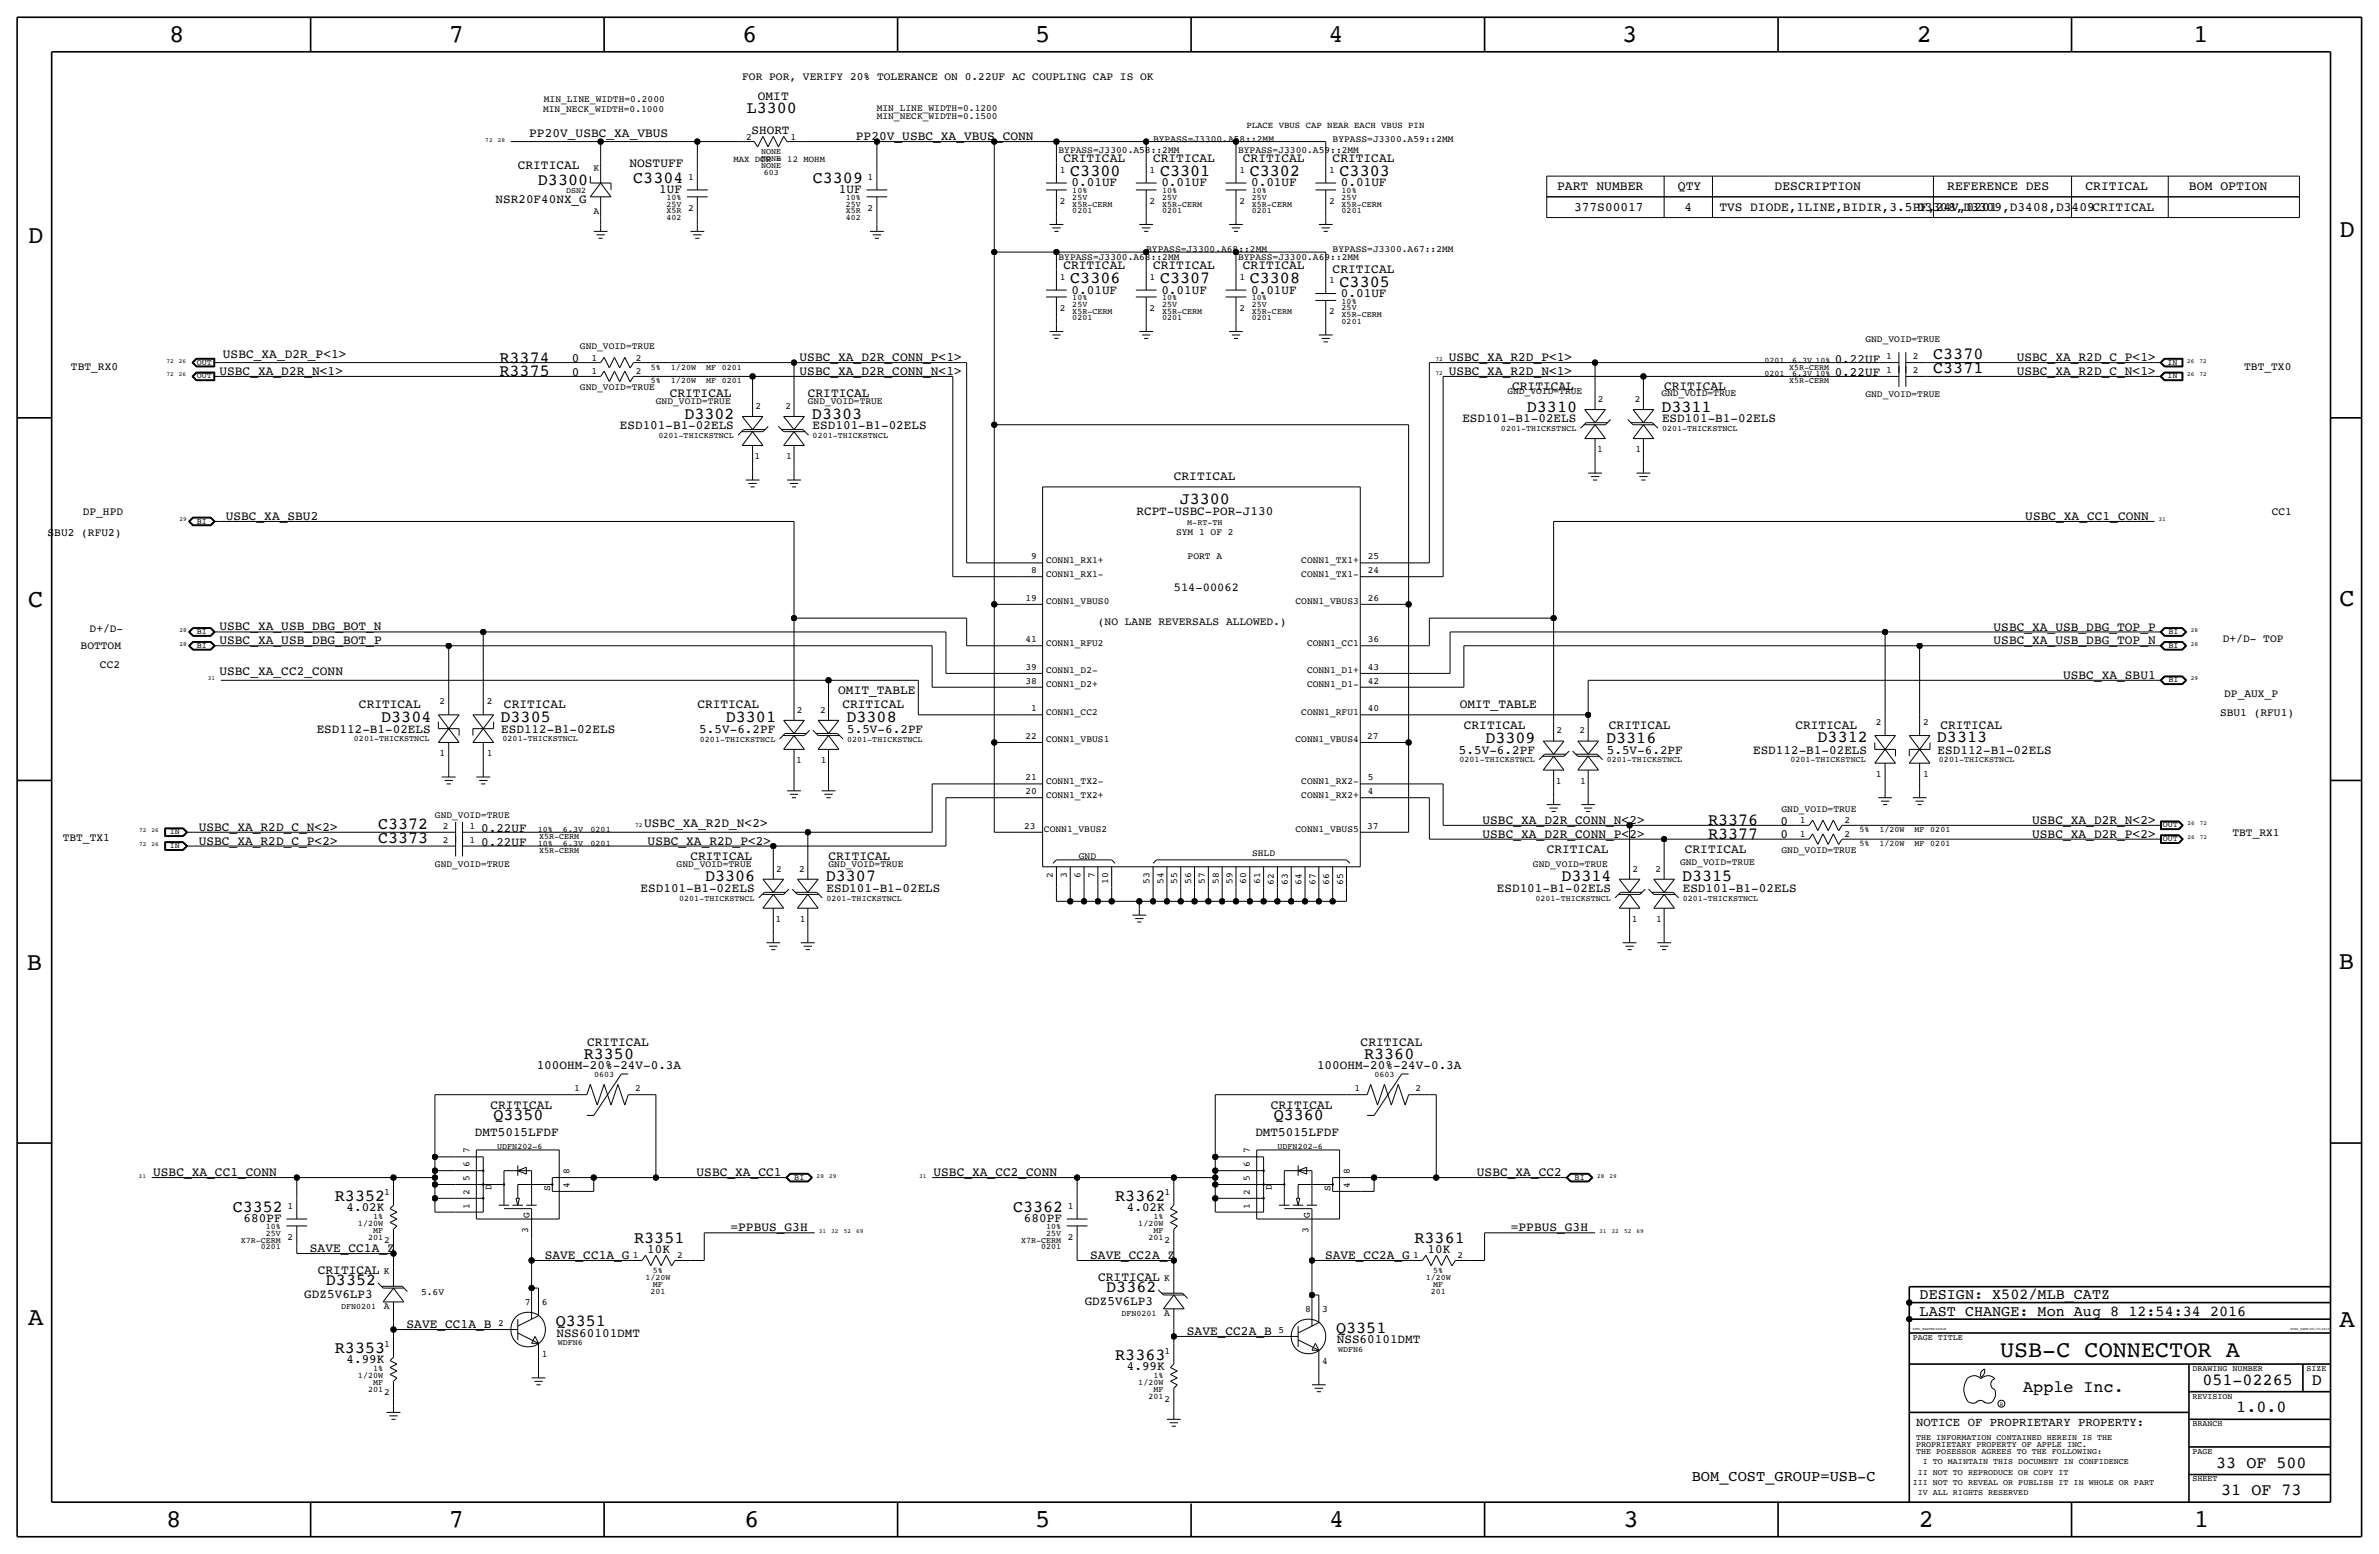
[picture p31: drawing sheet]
<svg xmlns="http://www.w3.org/2000/svg" width="875mm" height="572mm" viewBox="0 0 875 572" stroke-linecap="round" stroke-linejoin="round" font-family="sans-serif">
<defs><g id="words">
<g font-size="9.4">
<text x="62.2" y="15.5">8</text>
<text x="165.1" y="15.5">7</text>
<text x="273" y="15.5">6</text>
<text x="380.7" y="15.5">5</text>
<text x="488.7" y="15.5">4</text>
<text x="596.6" y="15.5">3</text>
<text x="705" y="15.5">2</text>
<text x="806.6" y="15.5">1</text>
<text x="10.4" y="89.4">D</text>
<text x="860.5" y="87.1">D</text>
<text x="10.4" y="223.3">C</text>
<text x="860.5" y="222.8">C</text>
<text x="9.9" y="356.6">B</text>
<text x="860.2" y="356.4">B</text>
<text x="10.4" y="487.4">A</text>
<text x="860.5" y="488.2">A</text>
<text x="61.2" y="561.6">8</text>
<text x="165.1" y="561.6">7</text>
<text x="273.8" y="561.6">6</text>
<text x="380.7" y="561.6">5</text>
<text x="488.9" y="561.6">4</text>
<text x="597.1" y="561.6">3</text>
<text x="705.8" y="561.6">2</text>
<text x="806.9" y="561.6">1</text>
</g>
<text font-size="8.6" x="735.6" y="499.1">USB-C CONNECTOR A</text>
<g font-size="6.2">
<text x="274.7" y="41.7">L3300</text>
<text x="393.6" y="64.8">C3300</text>
<text x="426.7" y="64.8">C3301</text>
<text x="459.7" y="64.8">C3302</text>
<text x="492.7" y="64.8">C3303</text>
<text x="197.9" y="68.1">D3300</text>
<text x="232.9" y="67.3">C3304</text>
<text x="299" y="67.3">C3309</text>
<text x="393.6" y="104.1">C3306</text>
<text x="426.7" y="104.1">C3307</text>
<text x="459.7" y="104.1">C3308</text>
<text x="492.7" y="105.4">C3305</text>
<text x="183.7" y="133.4">R3374</text>
<text x="711" y="137.2">C3371</text>
<text x="711" y="132.1">C3370</text>
<text x="183.7" y="138.4">R3375</text>
<text x="251.7" y="153.9">D3302</text>
<text x="298.7" y="153.9">D3303</text>
<text x="561.6" y="151.4">D3310</text>
<text x="611.1" y="151.4">D3311</text>
<text x="433.9" y="185.4">J3300</text>
<text x="140.2" y="265.4">D3304</text>
<text x="184.1" y="265.4">D3305</text>
<text x="266.9" y="265.7">D3301</text>
<text x="311.4" y="265.7">D3308</text>
<text x="546.4" y="273.3">D3309</text>
<text x="590.8" y="273.3">D3316</text>
<text x="668.5" y="273.1">D3312</text>
<text x="712.4" y="273.1">D3313</text>
<text x="139" y="304.8">C3372</text>
<text x="628.2" y="303.5">R3376</text>
<text x="139" y="309.9">C3373</text>
<text x="628.2" y="308.6">R3377</text>
<text x="259.3" y="324.1">D3306</text>
<text x="303.7" y="324.1">D3307</text>
<text x="574.3" y="324.1">D3314</text>
<text x="618.7" y="324.1">D3315</text>
<text x="214.7" y="389.6">R3350</text>
<text x="501.7" y="389.6">R3360</text>
<text x="181.5" y="412">Q3350</text>
<text x="468.5" y="412">Q3360</text>
<text x="123.2" y="441.7">R3352</text>
<text x="410.2" y="441.7">R3362</text>
<text x="85.6" y="445.8">C3352</text>
<text x="372.6" y="445.8">C3362</text>
<text x="233.3" y="457.2">R3351</text>
<text x="520.3" y="457.2">R3361</text>
<text x="119.9" y="472.4">D3352</text>
<text x="406.9" y="475">D3362</text>
<text x="204.4" y="487.7">Q3351</text>
<text x="491.4" y="490.2">Q3351</text>
<text x="123.2" y="497.6">R3353</text>
<text x="410.2" y="500.1">R3363</text>
<text x="810.1" y="509.3">051-02265</text>
<text x="850.3" y="509.3">D</text>
<text x="744.2" y="511.8">Apple Inc.</text>
<text x="822.6" y="519.4">1.0.0</text>
<text x="815.2" y="539.8">33 OF 500</text>
<text x="817" y="549.9">31 OF 73</text>
</g>
<g font-size="5.6">
<text x="706.1" y="477.8">DESIGN: X502/MLB_CATZ</text>
<text x="706.1" y="483.9">LAST CHANGE: Mon Aug 8 12:54:34 2016</text>
<text x="622.2" y="544.8">BOM_COST_GROUP=USB-C</text>
</g>
<g font-size="4.8">
<text x="572.7" y="69.9">PART NUMBER</text>
<text x="617.2" y="69.9">QTY</text>
<text x="652.7" y="69.9">DESCRIPTION</text>
<text x="716.2" y="69.9">REFERENCE DES</text>
<text x="767" y="69.9">CRITICAL</text>
<text x="805.1" y="69.9">BOM OPTION</text>
</g>
<g font-size="4.7">
<text x="278.7" y="36.8">OMIT</text>
<text x="194.7" y="50.5">PP20V_USBC_XA_VBUS</text>
<text x="276.4" y="49.3">SHORT</text>
<text x="314.8" y="51.6">PP20V_USBC_XA_VBUS_CONN</text>
<text x="391.1" y="59.7">CRITICAL</text>
<text x="424.1" y="59.7">CRITICAL</text>
<text x="457.1" y="59.7">CRITICAL</text>
<text x="490.2" y="59.7">CRITICAL</text>
<text x="190.4" y="62.2">CRITICAL</text>
<text x="231.5" y="61.5">NOSTUFF</text>
<text x="242.5" y="71.1">1UF</text>
<text x="308.6" y="71.1">1UF</text>
<text x="394.2" y="68.6">0.01UF</text>
<text x="427.2" y="68.6">0.01UF</text>
<text x="460.2" y="68.6">0.01UF</text>
<text x="493.2" y="68.6">0.01UF</text>
<text x="182.3" y="74.6">NSR20F40NX_G</text>
<text x="579" y="77.5">377S00017</text>
<text x="619.6" y="77.5">4</text>
<text x="632.4" y="77.5">TVS DIODE,1LINE,BIDIR,3.5PF,24V,0201</text>
<text x="705.1" y="77.5">D3308,D3309,D3408,D3409CRITICAL</text>
<text x="391.1" y="99.1">CRITICAL</text>
<text x="424.1" y="99.1">CRITICAL</text>
<text x="457.1" y="99.1">CRITICAL</text>
<text x="490.2" y="100.3">CRITICAL</text>
<text x="394.2" y="108">0.01UF</text>
<text x="427.2" y="108">0.01UF</text>
<text x="460.2" y="108">0.01UF</text>
<text x="493.2" y="109.2">0.01UF</text>
<text x="82" y="131.6">USBC_XA_D2R_P&lt;1&gt;</text>
<text x="80.7" y="137.9">USBC_XA_D2R_N&lt;1&gt;</text>
<text x="210.4" y="133.1">0</text>
<text x="294.1" y="132.8">USBC_XA_D2R_CONN_P&lt;1&gt;</text>
<text x="294.1" y="137.9">USBC_XA_D2R_CONN_N&lt;1&gt;</text>
<text x="532.9" y="137.9">USBC_XA_R2D_N&lt;1&gt;</text>
<text x="532.9" y="132.8">USBC_XA_R2D_P&lt;1&gt;</text>
<text x="674.8" y="133.4">0.22UF</text>
<text x="741.8" y="132.8">USBC_XA_R2D_C_P&lt;1&gt;</text>
<text x="741.8" y="137.9">USBC_XA_R2D_C_N&lt;1&gt;</text>
<text x="210.4" y="138.2">0</text>
<text x="556.2" y="143.5">CRITICAL</text>
<text x="612.1" y="143.5">CRITICAL</text>
<text x="674.8" y="138.4">0.22UF</text>
<text x="246.3" y="146.1">CRITICAL</text>
<text x="297.1" y="146.1">CRITICAL</text>
<text x="537.9" y="155.2">ESD101-B1-02ELS</text>
<text x="611.3" y="155.2">ESD101-B1-02ELS</text>
<text x="228" y="157.8">ESD101-B1-02ELS</text>
<text x="298.9" y="157.8">ESD101-B1-02ELS</text>
<text x="431.7" y="176.5">CRITICAL</text>
<text x="83" y="191.3">USBC_XA_SBU2</text>
<text x="418" y="189.2">RCPT-USBC-POR-J130</text>
<text x="744.9" y="191.3">USBC_XA_CC1_CONN</text>
<text x="80.7" y="231.7">USBC_XA_USB_DBG_BOT_N</text>
<text x="733.3" y="231.9">USBC_XA_USB_DBG_TOP_P</text>
<text x="80.7" y="237">USBC_XA_USB_DBG_BOT_P</text>
<text x="733.3" y="237">USBC_XA_USB_DBG_TOP_N</text>
<text x="80.7" y="248.4">USBC_XA_CC2_CONN</text>
<text x="758.8" y="249.7">USBC_XA_SBU1</text>
<text x="308.3" y="255.3">OMIT_TABLE</text>
<text x="132" y="260.4">CRITICAL</text>
<text x="185.4" y="260.4">CRITICAL</text>
<text x="256.5" y="260.4">CRITICAL</text>
<text x="309.8" y="260.3">CRITICAL</text>
<text x="536.9" y="260.4">OMIT_TABLE</text>
<text x="116.5" y="269.5">ESD112-B1-02ELS</text>
<text x="184.4" y="269.5">ESD112-B1-02ELS</text>
<text x="257.2" y="269.5">5.5V-6.2PF</text>
<text x="311.6" y="269.5">5.5V-6.2PF</text>
<text x="538.4" y="268">CRITICAL</text>
<text x="591.8" y="268">CRITICAL</text>
<text x="660.3" y="268">CRITICAL</text>
<text x="713.7" y="268">CRITICAL</text>
<text x="536.6" y="277.2">5.5V-6.2PF</text>
<text x="591" y="277.2">5.5V-6.2PF</text>
<text x="644.8" y="277.2">ESD112-B1-02ELS</text>
<text x="712.7" y="277.2">ESD112-B1-02ELS</text>
<text x="73.1" y="305.6">USBC_XA_R2D_C_N&lt;2&gt;</text>
<text x="236.9" y="304.3">USBC_XA_R2D_N&lt;2&gt;</text>
<text x="545.3" y="303">USBC_XA_D2R_CONN_N&lt;2&gt;</text>
<text x="654.9" y="303.3">0</text>
<text x="747.5" y="303">USBC_XA_D2R_N&lt;2&gt;</text>
<text x="73.1" y="310.6">USBC_XA_R2D_C_P&lt;2&gt;</text>
<text x="177" y="311.2">0.22UF</text>
<text x="177" y="306.1">0.22UF</text>
<text x="238.2" y="310.9">USBC_XA_R2D_P&lt;2&gt;</text>
<text x="545.3" y="308.1">USBC_XA_D2R_CONN_P&lt;2&gt;</text>
<text x="654.9" y="308.4">0</text>
<text x="747.5" y="308.1">USBC_XA_D2R_P&lt;2&gt;</text>
<text x="253.9" y="316.2">CRITICAL</text>
<text x="304.7" y="316.2">CRITICAL</text>
<text x="568.9" y="313.7">CRITICAL</text>
<text x="619.7" y="313.7">CRITICAL</text>
<text x="235.6" y="328">ESD101-B1-02ELS</text>
<text x="304" y="328">ESD101-B1-02ELS</text>
<text x="550.6" y="328">ESD101-B1-02ELS</text>
<text x="618.9" y="328">ESD101-B1-02ELS</text>
<text x="216" y="384.8">CRITICAL</text>
<text x="500.5" y="384.8">CRITICAL</text>
<text x="197.4" y="393.2">100OHM-20%-24V-0.3A</text>
<text x="484.4" y="393.2">100OHM-20%-24V-0.3A</text>
<text x="180.4" y="407.7">CRITICAL</text>
<text x="467.4" y="407.7">CRITICAL</text>
<text x="174.7" y="417.8">DMT5015LFDF</text>
<text x="461.7" y="417.8">DMT5015LFDF</text>
<text x="56.3" y="432.6">USBC_XA_CC1_CONN</text>
<text x="256.2" y="432.6">USBC_XA_CC1</text>
<text x="343.4" y="432.6">USBC_XA_CC2_CONN</text>
<text x="543.2" y="432.6">USBC_XA_CC2</text>
<text x="89.6" y="449.6">680PF</text>
<text x="127.4" y="445.5">4.02K</text>
<text x="376.6" y="449.6">680PF</text>
<text x="414.5" y="445.5">4.02K</text>
<text x="268.7" y="452.9">=PPBUS_G3H</text>
<text x="555.7" y="452.9">=PPBUS_G3H</text>
<text x="114" y="460.5">SAVE_CC1A_Z</text>
<text x="238.1" y="460.8">10K</text>
<text x="525.1" y="460.8">10K</text>
<text x="200.3" y="463">SAVE_CC1A_G</text>
<text x="401" y="463">SAVE_CC2A_Z</text>
<text x="487.4" y="463">SAVE_CC2A_G</text>
<text x="116.9" y="468.6">CRITICAL</text>
<text x="403.9" y="471.2">CRITICAL</text>
<text x="111.9" y="477.2">GDZ5V6LP3</text>
<text x="399" y="479.8">GDZ5V6LP3</text>
<text x="149.5" y="488.4">SAVE_CC1A_B</text>
<text x="204.7" y="491.5">NSS60101DMT</text>
<text x="436.6" y="491">SAVE_CC2A_B</text>
<text x="491.7" y="494.1">NSS60101DMT</text>
<text x="127.4" y="501.4">4.99K</text>
<text x="414.5" y="503.9">4.99K</text>
</g>
<text font-size="4.5" x="704.8" y="524.5">NOTICE OF PROPRIETARY PROPERTY:</text>
<text font-size="4.4" x="431.7" y="217.2">514-00062</text>
<g font-size="4.1">
<text x="273" y="29.5">FOR POR, VERIFY 20% TOLERANCE ON 0.22UF AC COUPLING CAP IS OK</text>
<text x="26.1" y="136.1">TBT_RX0</text>
<text x="825.4" y="135.9">TBT_TX0</text>
<text x="30.4" y="189.2">DP_HPD</text>
<text x="835.6" y="189.2">CC1</text>
<text x="17.5" y="197.1">SBU2 (RFU2)</text>
<text x="33" y="232.4">D+/D-</text>
<text x="403.8" y="229.9">(NO LANE REVERSALS ALLOWED.)</text>
<text x="29.7" y="238.8">BOTTOM</text>
<text x="817.6" y="236">D+/D- TOP</text>
<text x="36.8" y="245.6">CC2</text>
<text x="818.1" y="256.3">DP_AUX_P</text>
<text x="816.6" y="263.1">SBU1 (RFU1)</text>
<text x="23.1" y="309.1">TBT_TX1</text>
<text x="821.1" y="307.6">TBT_RX1</text>
</g>
<g font-size="3.5">
<text x="199.8" y="41.1">MIN_NECK_WIDTH=0.1000</text>
<text x="200" y="37.6">MIN_LINE_WIDTH=0.2000</text>
<text x="322.5" y="40.6">MIN_LINE_WIDTH=0.1200</text>
<text x="322.5" y="43.7">MIN_NECK_WIDTH=0.1500</text>
<text x="274.4" y="51.3">2</text>
<text x="290.8" y="51.3">1</text>
<text x="424.1" y="52.1">BYPASS=J3300.A58::2MM</text>
<text x="490.2" y="52.1">BYPASS=J3300.A59::2MM</text>
<text x="389.3" y="56.1">BYPASS=J3300.A58::2MM</text>
<text x="455.4" y="56.1">BYPASS=J3300.A59::2MM</text>
<text x="218.3" y="62.7">K</text>
<text x="389.8" y="63.5">1</text>
<text x="422.9" y="63.5">1</text>
<text x="455.9" y="63.5">1</text>
<text x="488.9" y="63.5">1</text>
<text x="253.1" y="66">1</text>
<text x="319.1" y="66">1</text>
<text x="253.1" y="77.5">2</text>
<text x="319.1" y="77.5">2</text>
<text x="389.8" y="74.9">2</text>
<text x="422.9" y="74.9">2</text>
<text x="455.9" y="74.9">2</text>
<text x="488.9" y="74.9">2</text>
<text x="218.3" y="78.7">A</text>
<text x="389.3" y="95.5">BYPASS=J3300.A68::2MM</text>
<text x="421.6" y="92.7">BYPASS=J3300.A68::2MM</text>
<text x="455.4" y="95.5">BYPASS=J3300.A69::2MM</text>
<text x="490.2" y="92.7">BYPASS=J3300.A67::2MM</text>
<text x="389.8" y="102.9">1</text>
<text x="422.9" y="102.9">1</text>
<text x="455.9" y="102.9">1</text>
<text x="488.9" y="104.1">1</text>
<text x="389.8" y="114.3">2</text>
<text x="422.9" y="114.3">2</text>
<text x="455.9" y="114.3">2</text>
<text x="488.9" y="115.6">2</text>
<text x="686.1" y="125.7">GND_VOID=TRUE</text>
<text x="213.3" y="128.3">GND_VOID=TRUE</text>
<text x="217.5" y="137.7">1</text>
<text x="217.5" y="132.6">1</text>
<text x="233.9" y="137.7">2</text>
<text x="233.9" y="132.6">2</text>
<text x="693.8" y="137.2">1</text>
<text x="693.8" y="132.1">1</text>
<text x="703.5" y="137.2">2</text>
<text x="703.5" y="132.1">2</text>
<text x="213.3" y="143.5">GND_VOID=TRUE</text>
<text x="241.2" y="148.6">GND_VOID=TRUE</text>
<text x="297.1" y="148.6">GND_VOID=TRUE</text>
<text x="554.4" y="144.8">GND_VOID=TRUE</text>
<text x="587.7" y="147.8">2</text>
<text x="601.3" y="147.8">2</text>
<text x="611.1" y="145.8">GND_VOID=TRUE</text>
<text x="686.1" y="146.1">GND_VOID=TRUE</text>
<text x="277.8" y="150.4">2</text>
<text x="288.9" y="150.4">2</text>
<text x="587.5" y="166.4">1</text>
<text x="601.6" y="166.4">1</text>
<text x="277.6" y="168.9">1</text>
<text x="289.2" y="168.9">1</text>
<text x="432.6" y="196.8">SYM 1 OF 2</text>
<text x="379.3" y="205.7">9</text>
<text x="384.8" y="207">CONN1_RX1+</text>
<text x="436.8" y="205.7">PORT A</text>
<text x="478.6" y="207">CONN1_TX1+</text>
<text x="503.1" y="205.7">25</text>
<text x="379.3" y="210.8">8</text>
<text x="384.8" y="212.1">CONN1_RX1-</text>
<text x="478.6" y="212.1">CONN1_TX1-</text>
<text x="503.1" y="210.8">24</text>
<text x="377.2" y="221">19</text>
<text x="503.1" y="221">26</text>
<text x="384.8" y="222.3">CONN1_VBUS0</text>
<text x="476.5" y="222.2">CONN1_VBUS3</text>
<text x="377.2" y="236.2">41</text>
<text x="384.8" y="237.5">CONN1_RFU2</text>
<text x="480.7" y="237.5">CONN1_CC1</text>
<text x="503.1" y="236.2">36</text>
<text x="377.2" y="251.5">38</text>
<text x="377.2" y="246.4">39</text>
<text x="384.8" y="247.7">CONN1_D2-</text>
<text x="480.7" y="247.6">CONN1_D1+</text>
<text x="503.1" y="246.4">43</text>
<text x="503.1" y="251.5">42</text>
<text x="384.8" y="252.7">CONN1_D2+</text>
<text x="480.7" y="252.7">CONN1_D1-</text>
<text x="161.7" y="259.1">2</text>
<text x="179" y="259.1">2</text>
<text x="293.1" y="262.1">2</text>
<text x="301.6" y="262.1">2</text>
<text x="379.3" y="261.6">1</text>
<text x="384.8" y="262.9">CONN1_CC2</text>
<text x="478.6" y="262.9">CONN1_RFU1</text>
<text x="503.1" y="261.6">40</text>
<text x="572.5" y="269.7">2</text>
<text x="581" y="269.7">2</text>
<text x="690" y="266.7">2</text>
<text x="707.3" y="266.7">2</text>
<text x="377.2" y="271.8">22</text>
<text x="384.8" y="273.1">CONN1_VBUS1</text>
<text x="476.5" y="273">CONN1_VBUS4</text>
<text x="502.9" y="271.8">27</text>
<text x="161.7" y="278.1">1</text>
<text x="179" y="278.1">1</text>
<text x="292.8" y="280.7">1</text>
<text x="301.9" y="280.7">1</text>
<text x="377.2" y="287">21</text>
<text x="503.1" y="287">5</text>
<text x="690" y="285.7">1</text>
<text x="707.3" y="285.7">1</text>
<text x="377.2" y="292.1">20</text>
<text x="384.8" y="288.3">CONN1_TX2-</text>
<text x="384.8" y="293.4">CONN1_TX2+</text>
<text x="478.6" y="288.3">CONN1_RX2-</text>
<text x="478.6" y="293.4">CONN1_RX2+</text>
<text x="503.1" y="292.1">4</text>
<text x="572.2" y="288.3">1</text>
<text x="581.3" y="288.3">1</text>
<text x="655.3" y="298.5">GND_VOID=TRUE</text>
<text x="160" y="301">GND_VOID=TRUE</text>
<text x="162.9" y="304.8">2</text>
<text x="172.7" y="304.8">1</text>
<text x="376.7" y="304.8">23</text>
<text x="502.9" y="304.8">37</text>
<text x="662" y="302.8">1</text>
<text x="678.4" y="302.8">2</text>
<text x="162.9" y="309.9">2</text>
<text x="172.7" y="309.9">1</text>
<text x="384" y="306.1">CONN1_VBUS2</text>
<text x="476.5" y="306.1">CONN1_VBUS5</text>
<text x="662" y="307.8">1</text>
<text x="678.4" y="307.8">2</text>
<text x="396.8" y="315.7">GND</text>
<text x="460.5" y="315">SHLD</text>
<text x="655.3" y="313.7">GND_VOID=TRUE</text>
<text x="160" y="318.8">GND_VOID=TRUE</text>
<text x="248.9" y="318.8">GND_VOID=TRUE</text>
<text x="285.4" y="320.5">2</text>
<text x="294" y="320.5">2</text>
<text x="304.7" y="318.8">GND_VOID=TRUE</text>
<text x="387.3" y="322.9" transform="rotate(-90 387.3 322.9)">2</text>
<text x="392.4" y="322.9" transform="rotate(-90 392.4 322.9)">3</text>
<text x="397.4" y="322.9" transform="rotate(-90 397.4 322.9)">6</text>
<text x="402.5" y="322.9" transform="rotate(-90 402.5 322.9)">7</text>
<text x="563.8" y="318.8">GND_VOID=TRUE</text>
<text x="600.4" y="320.5">2</text>
<text x="609" y="320.5">2</text>
<text x="617.9" y="318.3">GND_VOID=TRUE</text>
<text x="407.6" y="325" transform="rotate(-90 407.6 325)">10</text>
<text x="422.8" y="325" transform="rotate(-90 422.8 325)">53</text>
<text x="427.9" y="325" transform="rotate(-90 427.9 325)">54</text>
<text x="433" y="325" transform="rotate(-90 433 325)">55</text>
<text x="438.1" y="325" transform="rotate(-90 438.1 325)">56</text>
<text x="443.2" y="325" transform="rotate(-90 443.2 325)">57</text>
<text x="448.3" y="325" transform="rotate(-90 448.3 325)">58</text>
<text x="453.3" y="325" transform="rotate(-90 453.3 325)">59</text>
<text x="458.4" y="325" transform="rotate(-90 458.4 325)">60</text>
<text x="463.5" y="325" transform="rotate(-90 463.5 325)">61</text>
<text x="468.6" y="325.6" transform="rotate(-90 468.6 325.6)">62</text>
<text x="473.7" y="325.6" transform="rotate(-90 473.7 325.6)">63</text>
<text x="478.7" y="325.6" transform="rotate(-90 478.7 325.6)">64</text>
<text x="483.8" y="325.6" transform="rotate(-90 483.8 325.6)">67</text>
<text x="488.9" y="325.6" transform="rotate(-90 488.9 325.6)">66</text>
<text x="494" y="325.6" transform="rotate(-90 494 325.6)">65</text>
<text x="285.2" y="339.1">1</text>
<text x="294.2" y="339.1">1</text>
<text x="600.2" y="339.1">1</text>
<text x="609.2" y="339.1">1</text>
<text x="211.2" y="401.3">1</text>
<text x="233.6" y="401.3">2</text>
<text x="498.2" y="401.3">1</text>
<text x="520.6" y="401.3">2</text>
<text x="172.7" y="424.2" transform="rotate(-90 172.7 424.2)">7</text>
<text x="459.7" y="424.2" transform="rotate(-90 459.7 424.2)">7</text>
<text x="172.7" y="429.3" transform="rotate(-90 172.7 429.3)">6</text>
<text x="209.5" y="431.8" transform="rotate(-90 209.5 431.8)">8</text>
<text x="459.7" y="429.3" transform="rotate(-90 459.7 429.3)">6</text>
<text x="496.5" y="431.8" transform="rotate(-90 496.5 431.8)">8</text>
<text x="172.7" y="434.3" transform="rotate(-90 172.7 434.3)">5</text>
<text x="180.8" y="437.7" transform="rotate(-90 180.8 437.7)">D</text>
<text x="209.5" y="436.9" transform="rotate(-90 209.5 436.9)">4</text>
<text x="459.7" y="434.3" transform="rotate(-90 459.7 434.3)">5</text>
<text x="467.8" y="437.7" transform="rotate(-90 467.8 437.7)">D</text>
<text x="496.5" y="436.9" transform="rotate(-90 496.5 436.9)">4</text>
<text x="141.3" y="439.4">1</text>
<text x="172.7" y="439.4" transform="rotate(-90 172.7 439.4)">2</text>
<text x="202.4" y="438.2" transform="rotate(-90 202.4 438.2)">S</text>
<text x="428.4" y="439.4">1</text>
<text x="459.7" y="439.4" transform="rotate(-90 459.7 439.4)">2</text>
<text x="489.4" y="438.2" transform="rotate(-90 489.4 438.2)">S</text>
<text x="105.8" y="444.5">1</text>
<text x="172.7" y="444.5" transform="rotate(-90 172.7 444.5)">1</text>
<text x="194.8" y="447.8" transform="rotate(-90 194.8 447.8)">G</text>
<text x="392.8" y="444.5">1</text>
<text x="459.7" y="444.5" transform="rotate(-90 459.7 444.5)">1</text>
<text x="481.8" y="447.8" transform="rotate(-90 481.8 447.8)">G</text>
<text x="105.8" y="455.9">2</text>
<text x="194.3" y="453.4" transform="rotate(-90 194.3 453.4)">3</text>
<text x="392.8" y="455.9">2</text>
<text x="481.3" y="453.4" transform="rotate(-90 481.3 453.4)">3</text>
<text x="141.3" y="457.2">2</text>
<text x="428.4" y="457.2">2</text>
<text x="232.8" y="462.8">1</text>
<text x="249.1" y="462.8">2</text>
<text x="519.8" y="462.8">1</text>
<text x="536.1" y="462.8">2</text>
<text x="141.1" y="468.6">K</text>
<text x="428.1" y="471.2">K</text>
<text x="154.9" y="476.2">5.6V</text>
<text x="141.1" y="481.3">A</text>
<text x="193" y="480.1">7</text>
<text x="199.3" y="480.1">6</text>
<text x="428.1" y="483.9">A</text>
<text x="480" y="482.6">8</text>
<text x="486.4" y="482.6">3</text>
<text x="183.3" y="487.7">2</text>
<text x="470.3" y="490.2">5</text>
<text x="141.3" y="495.3">1</text>
<text x="428.4" y="497.8">1</text>
<text x="199.3" y="499.1">1</text>
<text x="486.4" y="501.6">4</text>
<text x="141.3" y="513.1">2</text>
<text x="428.4" y="515.6">2</text>
</g>
<g font-size="3.3">
<text x="458.4" y="47.2">PLACE VBUS CAP NEAR EACH VBUS PIN</text>
<text x="269.7" y="59.7">MAX DCR = 12 MOHM</text>
</g>
<g font-size="3.1">
<text x="280" y="56.6">NONE</text>
<text x="280" y="59.2">NONE</text>
<text x="280" y="61.7">NONE</text>
<text x="280.9" y="64.3">603</text>
<text x="208.2" y="70.9">DSN2</text>
<text x="394.4" y="71.1">10%</text>
<text x="427.4" y="71.1">10%</text>
<text x="460.5" y="71.1">10%</text>
<text x="493.5" y="71.1">10%</text>
<text x="245.1" y="73.7">10%</text>
<text x="245.1" y="75.9">25V</text>
<text x="311.1" y="73.7">10%</text>
<text x="311.1" y="75.9">25V</text>
<text x="394.4" y="73.4">25V</text>
<text x="394.4" y="75.9">X5R-CERM</text>
<text x="427.4" y="73.4">25V</text>
<text x="427.4" y="75.9">X5R-CERM</text>
<text x="460.5" y="73.4">25V</text>
<text x="460.5" y="75.9">X5R-CERM</text>
<text x="493.5" y="73.4">25V</text>
<text x="493.5" y="75.9">X5R-CERM</text>
<text x="245.1" y="78.5">X5R</text>
<text x="245.1" y="81">402</text>
<text x="311.1" y="78.5">X5R</text>
<text x="311.1" y="81">402</text>
<text x="394.4" y="78.5">0201</text>
<text x="427.4" y="78.5">0201</text>
<text x="460.5" y="78.5">0201</text>
<text x="493.5" y="78.5">0201</text>
<text x="394.4" y="110.5">10%</text>
<text x="394.4" y="112.8">25V</text>
<text x="427.4" y="110.5">10%</text>
<text x="427.4" y="112.8">25V</text>
<text x="460.5" y="110.5">10%</text>
<text x="460.5" y="112.8">25V</text>
<text x="493.5" y="111.8">10%</text>
<text x="394.4" y="115.3">X5R-CERM</text>
<text x="394.4" y="117.9">0201</text>
<text x="427.4" y="115.3">X5R-CERM</text>
<text x="427.4" y="117.9">0201</text>
<text x="460.5" y="115.3">X5R-CERM</text>
<text x="460.5" y="117.9">0201</text>
<text x="493.5" y="114">25V</text>
<text x="493.5" y="116.6">X5R-CERM</text>
<text x="493.5" y="119.1">0201</text>
<text x="72.3" y="134.1">OUT</text>
<text x="239.4" y="135.9">5%</text>
<text x="246.8" y="135.9">1/20W</text>
<text x="259.7" y="135.9">MF 0201</text>
<text x="649" y="133.4">0201</text>
<text x="658" y="135.9">X5R-CERM</text>
<text x="659.2" y="133.4">6.3V 10%</text>
<text x="797.3" y="134.1">IN</text>
<text x="72.3" y="139.2">OUT</text>
<text x="239.4" y="141">5%</text>
<text x="246.8" y="141">1/20W</text>
<text x="259.7" y="141">MF 0201</text>
<text x="649" y="138.4">0201</text>
<text x="658" y="141">X5R-CERM</text>
<text x="659.2" y="138.4">6.3V 10%</text>
<text x="797.3" y="139.2">IN</text>
<text x="242.2" y="161">0201-THICKSTNCL</text>
<text x="298.9" y="161">0201-THICKSTNCL</text>
<text x="552.1" y="158.5">0201-THICKSTNCL</text>
<text x="611.3" y="158.5">0201-THICKSTNCL</text>
<text x="72.3" y="192.5">BI</text>
<text x="436.7" y="193">M-RT-TH</text>
<text x="72.3" y="233.2">BI</text>
<text x="797.6" y="233.2">BI</text>
<text x="72.3" y="238.3">BI</text>
<text x="797.6" y="238.3">BI</text>
<text x="797.6" y="251">BI</text>
<text x="130.2" y="272.5">0201-THICKSTNCL</text>
<text x="184.9" y="272.5">0201-THICKSTNCL</text>
<text x="257.4" y="272.8">0201-THICKSTNCL</text>
<text x="311.6" y="272.8">0201-THICKSTNCL</text>
<text x="536.8" y="280.4">0201-THICKSTNCL</text>
<text x="591" y="280.4">0201-THICKSTNCL</text>
<text x="658.5" y="280.2">0201-THICKSTNCL</text>
<text x="713.2" y="280.2">0201-THICKSTNCL</text>
<text x="795.5" y="304.3">OUT</text>
<text x="62.4" y="311.9">IN</text>
<text x="62.4" y="306.8">IN</text>
<text x="197.8" y="311.2">10%</text>
<text x="197.8" y="306.1">10%</text>
<text x="198.3" y="308.6">X5R-CERM</text>
<text x="207.1" y="311.2">6.3V</text>
<text x="207.1" y="306.1">6.3V</text>
<text x="217.2" y="311.2">0201</text>
<text x="217.2" y="306.1">0201</text>
<text x="683.9" y="306.1">5%</text>
<text x="683.9" y="311.2">5%</text>
<text x="691.3" y="306.1">1/20W</text>
<text x="691.3" y="311.2">1/20W</text>
<text x="704.2" y="306.1">MF 0201</text>
<text x="704.2" y="311.2">MF 0201</text>
<text x="795.5" y="309.4">OUT</text>
<text x="198.3" y="313.7">X5R-CERM</text>
<text x="249.8" y="331.2">0201-THICKSTNCL</text>
<text x="304" y="331.2">0201-THICKSTNCL</text>
<text x="564.8" y="331.2">0201-THICKSTNCL</text>
<text x="618.9" y="331.2">0201-THICKSTNCL</text>
<text x="218.5" y="396.2">0603</text>
<text x="505.5" y="396.2">0603</text>
<text x="182.9" y="422.4">UDFN202-6</text>
<text x="469.9" y="422.4">UDFN202-6</text>
<text x="292.2" y="433.8">BI</text>
<text x="579.2" y="433.8">BI</text>
<text x="137.2" y="448.3">1%</text>
<text x="424.2" y="448.3">1%</text>
<text x="97.8" y="452.1">10%</text>
<text x="97.8" y="454.4">25V</text>
<text x="131.7" y="450.9">1/20W</text>
<text x="135.4" y="455.9">201</text>
<text x="137.2" y="453.4">MF</text>
<text x="384.8" y="452.1">10%</text>
<text x="384.8" y="454.4">25V</text>
<text x="418.7" y="450.9">1/20W</text>
<text x="422.4" y="455.9">201</text>
<text x="424.2" y="453.4">MF</text>
<text x="88.5" y="456.9">X7R-CERM</text>
<text x="95.9" y="459.5">0201</text>
<text x="375.6" y="456.9">X7R-CERM</text>
<text x="382.9" y="459.5">0201</text>
<text x="237.4" y="470.7">1/20W</text>
<text x="240.2" y="468.1">5%</text>
<text x="240.2" y="473.2">MF</text>
<text x="524.4" y="470.7">1/20W</text>
<text x="527.2" y="468.1">5%</text>
<text x="527.2" y="473.2">MF</text>
<text x="239.2" y="475.7">201</text>
<text x="526.3" y="475.7">201</text>
<text x="125.4" y="481.3">DFN0201</text>
<text x="412.5" y="483.9">DFN0201</text>
<text x="205.2" y="494.5">WDFN6</text>
<text x="492.2" y="497.1">WDFN6</text>
<text x="703.5" y="492.8">PAGE TITLE</text>
<text x="131.7" y="506.7">1/20W</text>
<text x="137.2" y="504.2">1%</text>
<text x="137.2" y="509.3">MF</text>
<text x="418.7" y="509.3">1/20W</text>
<text x="424.2" y="506.7">1%</text>
<text x="806.4" y="504.2">DRAWING NUMBER</text>
<text x="848.3" y="504.2">SIZE</text>
<text x="135.4" y="511.8">201</text>
<text x="422.4" y="514.4">201</text>
<text x="424.2" y="511.8">MF</text>
<text x="806.4" y="514.3">REVISION</text>
<text x="806.4" y="524.5">BRANCH</text>
<text x="704.8" y="532.1">PROPRIETARY PROPERTY OF APPLE INC.</text>
<text x="704.8" y="529.6">THE INFORMATION CONTAINED HEREIN IS THE</text>
<text x="704.8" y="534.7">THE POSESSOR AGREES TO THE FOLLOWING:</text>
<text x="707.2" y="538.5">I TO MAINTAIN THIS DOCUMENT IN CONFIDENCE</text>
<text x="806.4" y="534.7">PAGE</text>
<text x="705.4" y="542.3">II NOT TO REPRODUCE OR COPY IT</text>
<text x="806.4" y="544.8">SHEET</text>
<text x="703.5" y="546.1">III NOT TO REVEAL OR PUBLISH IT IN WHOLE OR PART</text>
<text x="705.4" y="549.9">IV ALL RIGHTS RESERVED</text>
</g>
<g font-size="2.3">
<text x="178.5" y="52.1">72</text>
<text x="183.1" y="52.1">28</text>
<text x="61.2" y="133.4">72</text>
<text x="65.8" y="133.4">26</text>
<text x="528" y="137.9">72</text>
<text x="528" y="132.8">72</text>
<text x="804.4" y="133.4">26</text>
<text x="809" y="133.4">72</text>
<text x="61.2" y="138.4">72</text>
<text x="65.8" y="138.4">26</text>
<text x="804.4" y="138.4">26</text>
<text x="809" y="138.4">72</text>
<text x="66" y="191.8">29</text>
<text x="794" y="191.8">31</text>
<text x="66" y="232.4">28</text>
<text x="805.8" y="232.4">28</text>
<text x="66" y="237.5">28</text>
<text x="805.8" y="237.5">28</text>
<text x="76.4" y="250.2">31</text>
<text x="805.8" y="250.2">29</text>
<text x="233.6" y="304.3">72</text>
<text x="804.6" y="303.5">26</text>
<text x="809.1" y="303.5">72</text>
<text x="51.2" y="311.2">72</text>
<text x="51.2" y="306.1">72</text>
<text x="55.8" y="311.2">26</text>
<text x="55.8" y="306.1">26</text>
<text x="804.6" y="308.6">26</text>
<text x="809.1" y="308.6">72</text>
<text x="51" y="433.1">31</text>
<text x="300.4" y="433.1">28</text>
<text x="305" y="433.1">29</text>
<text x="338" y="433.1">31</text>
<text x="587.4" y="433.1">28</text>
<text x="592" y="433.1">29</text>
<text x="301.2" y="453.4">31</text>
<text x="305.8" y="453.4">32</text>
<text x="310.3" y="453.4">52</text>
<text x="314.9" y="453.4">69</text>
<text x="588.2" y="453.4">31</text>
<text x="592.8" y="453.4">32</text>
<text x="597.4" y="453.4">52</text>
<text x="601.9" y="453.4">69</text>
</g>
<text font-size="2.2" x="735.5" y="516.9">R</text>
<g font-size="1.2">
<text x="703.5" y="488.9">SYNC_MASTER=PAULM</text>
<text x="842.5" y="488.9">SYNC_DATE=06/15/2015</text>
</g>
</g></defs>
<g fill="none" stroke="#000" stroke-width=".37">
<path d="M187.9 52.1h33zM220.9 52.1v7.6zM220.9 59.7v7.6zM220.9 52.1h35.6zM256.5 52.1h15.2zM256.5 52.1v10.1zM271.7 52.1h5.7zM277.4 52.1l1.3 2zM280.6 50.1l-1.9 3.9zM280.6 50.1l1.9 3.9zM284.4 50.1l-1.9 3.9zM284.4 50.1l1.9 3.9z"/>
<path d="M288.2 50.1l1.3 2zM288.2 50.1l-1.9 3.9zM289.5 52.1h5.1zM294.6 52.1h27.9zM322.5 52.1v10.1zM322.5 52.1h43.2zM365.7 52.1v40.6zM365.7 52.1h22.9zM388.6 52.1h33zM388.6 52.1v7.6zM388.6 59.7v7.6zM421.6 52.1h33z"/>
<path d="M421.6 52.1v7.6zM421.6 59.7v7.6zM454.6 52.1h33zM454.6 52.1v7.6zM454.6 59.7v7.6zM487.6 52.1v7.6zM487.6 59.7v7.6zM217.1 64.8v2.5zM217.1 67.3h7.6zM217.1 72.4h7.6zM220.9 67.3l3.8 5.1zM220.9 67.3l-3.8 5.1z"/>
<path d="M220.9 72.4v7.6zM224.7 67.3v2.6zM252.7 72.4h7.6zM252.7 69.9h7.6zM256.5 62.2v7.7zM256.5 72.4v7.6zM318.7 72.4h7.6zM318.7 69.9h7.6zM322.5 62.2v7.7zM322.5 72.4v7.6zM384.8 69.9h7.6zM384.8 67.3h7.6z"/>
<path d="M388.6 77.5v2.5zM388.6 69.8v7.7zM417.8 69.9h7.6zM417.8 67.3h7.6zM421.6 77.5v2.5zM421.6 69.8v7.7zM450.8 67.3h7.6zM450.8 69.9h7.6zM454.6 77.5v2.5zM454.6 69.8v7.7zM483.8 69.9h7.6zM483.8 67.3h7.6z"/>
<path d="M487.6 77.5v2.5zM487.6 69.8v7.7zM568.9 72.4v7.6zM568.9 72.4h276.9zM568.9 64.8v7.6zM568.9 64.8h276.9zM612.1 72.4v7.6zM612.1 64.8v7.6zM629.9 72.4v7.6zM629.9 64.8v7.6zM711.1 72.4v7.6zM711.1 64.8v7.6z"/>
<path d="M761.9 72.4v7.6zM761.9 64.8v7.6zM797.5 72.4v7.6zM797.5 64.8v7.6zM845.8 72.4v7.6zM845.8 64.8v7.6zM218.4 85.1h5.1zM219.4 86.4h3.1zM220.2 87.6h1.5zM220.9 80v2.6zM220.9 82.6v2.5zM253.9 85.1h5.1z"/>
<path d="M255 86.4h3zM255.7 87.6h1.6zM256.5 80v2.6zM256.5 82.6v2.5zM320 85.1h5.1zM321 86.4h3.1zM321.8 87.6h1.5zM322.5 80v2.6zM322.5 82.6v2.5zM365.7 92.7v63.5zM365.7 92.7h22.9zM386 82.6h5.1z"/>
<path d="M387 83.8h3.1zM387.8 85.1h1.5zM388.6 92.7h33zM388.6 92.7v6.4zM388.6 99.1v7.6zM388.6 80v2.6zM419 82.6h5.1zM420.1 83.8h3zM420.8 85.1h1.6zM421.6 92.7h33zM421.6 92.7v6.4zM421.6 99.1v7.6z"/>
<path d="M421.6 80v2.6zM452.1 82.6h5zM453.1 83.8h3zM453.8 85.1h1.6zM454.6 92.7h33zM454.6 92.7v6.4zM454.6 99.1v7.6zM454.6 80v2.6zM485.1 82.6h5.1zM486.1 83.8h3.1zM486.9 85.1h1.5zM487.6 92.7v7.6z"/>
<path d="M487.6 80v2.6zM568.9 80h276.9zM384.8 109.2h7.6zM384.8 106.7h7.6zM388.6 116.8v2.6zM388.6 119.4v2.5zM388.6 109.2v7.6zM417.8 109.2h7.6zM417.8 106.7h7.6zM421.6 116.8v2.6zM421.6 109.2v7.6zM421.6 119.4v2.5z"/>
<path d="M450.8 106.7h7.6zM450.8 109.2h7.6zM454.6 116.8v2.6zM454.6 109.2v7.6zM454.6 119.4v2.5zM483.8 110.5h7.6zM483.8 108h7.6zM487.6 118.1v2.6zM487.6 100.3v7.7zM487.6 110.5v7.6zM70.6 138.4l1.6 1.6zM70.6 133.3l1.6 1.6z"/>
<path d="M70.8 138.4l1.4-1.4zM70.8 133.4l1.4-1.5zM70.8 138.4l1.4 1.5zM70.8 133.4l1.4 1.4zM70.9 138.4l1.4-1.3zM70.9 133.4l1.4-1.4zM70.9 138.4l1.4 1.4zM70.9 133.4l1.4 1.3zM71.1 138.4l1.2-1.2zM71.1 133.4l1.2-1.3zM71.1 138.4l1.2 1.3zM71.1 133.3l1.2 1.3z"/>
<path d="M72.2 136.9h6.8zM72.2 131.8h6.8zM72.2 134.9h6.8zM72.2 136.9l-1.6 1.5zM72.2 131.8l-1.6 1.6zM72.2 139.9h6.7zM72.2 134.8h6.7zM72.2 137h6.7zM72.2 131.9h6.7zM72.3 139.8h6.5zM72.3 134.7h6.5zM72.3 137.1h6.5z"/>
<path d="M72.3 132h6.5zM72.3 137.2h6.4zM72.3 139.7h6.4zM72.3 132.1h6.4zM72.3 134.6h6.4zM78.7 138.4h2.5zM78.7 133.4h2.5zM78.7 137.2v2.5zM78.7 132.1v2.5zM78.8 137.1v2.7zM78.8 132v2.7zM78.9 137v2.9z"/>
<path d="M78.9 131.9v2.9zM79 136.9v3.1zM79 131.8v3.1zM81.2 138.4h134.6zM81.2 133.4h134.6zM215.8 138.4h5.1zM215.8 133.4h5.1zM222.2 136.5l-1.3 1.9zM222.2 131.4l-1.3 2zM222.2 136.5l1.9 3.9zM222.2 131.4l1.9 3.9zM226 136.5l-1.9 3.9z"/>
<path d="M226 131.4l-1.9 3.9zM226 136.5l1.9 3.9zM226 131.4l1.9 3.9zM229.8 136.5l-1.9 3.9zM229.8 131.4l-1.9 3.9zM229.8 136.5l1.9 3.9zM229.8 131.4l1.9 3.9zM233 138.4l-1.3 2.1zM233 133.4l-1.3 2zM233 138.4h5.7zM233 133.4h5.7zM238.7 138.4h38.1z"/>
<path d="M238.7 133.4h53.3zM276.8 138.4h73.7zM276.8 138.4v7.7zM292 133.4h63.5zM292 133.4v12.7zM350.5 138.4v73.7zM355.5 133.4v73.6zM386 121.9h5.1zM387 123.2h3.1zM387.8 124.5h1.5zM419 121.9h5.1zM420.1 123.2h3z"/>
<path d="M420.8 124.5h1.6zM452.1 121.9h5zM453.1 123.2h3zM453.8 124.5h1.6zM485.1 123.2h5.1zM486.1 124.5h3.1zM486.9 125.7h1.5zM487.6 120.7v2.5zM525.7 133.4v73.6zM525.7 133.4h61zM530.8 138.4v73.7zM530.8 138.4h73.7z"/>
<path d="M586.7 133.4h104.1zM586.7 133.4v10.1zM604.5 138.4h86.3zM604.5 138.4v5.1zM690.8 138.4h7.6zM690.8 133.4h7.6zM698.4 134.6v7.6zM698.4 129.5v7.7zM701 138.4h7.6zM701 133.4h7.6zM701 134.6v7.6zM701 129.5v7.7z"/>
<path d="M708.6 138.4h83.8zM708.6 133.4h83.8zM792.4 138.4h2.6zM792.4 133.4h2.6zM794.5 133.4l1.6-1.6zM794.5 138.4l1.6 1.6zM794.5 133.3l1.6 1.6zM794.7 138.4l1.4-1.4zM794.7 133.4l1.4-1.5zM794.7 138.4l1.4 1.5zM794.7 133.4l1.4 1.4zM794.8 138.4l1.4-1.3z"/>
<path d="M794.8 133.4l1.4-1.4zM794.8 138.4l1.4 1.4zM794.8 133.4l1.4 1.3zM795 138.4l1.2 1.3zM795 133.3l1.2 1.3zM795 138.4l1.2-1.2zM795 133.4l1.2-1.3zM796.1 136.9l-1.6 1.5zM796.1 134.9h6.8zM796.1 136.9h6.8zM796.1 131.8h6.8zM796.1 137h6.7z"/>
<path d="M796.1 131.9h6.7zM796.1 139.9h6.7zM796.1 134.8h6.7zM796.2 139.8h6.5zM796.2 134.7h6.5zM796.2 137.1h6.5zM796.2 132h6.5zM796.2 137.2h6.4zM796.2 139.7h6.4zM796.2 132.1h6.4zM796.2 134.6h6.4zM802.6 137.2v2.5z"/>
<path d="M802.6 132.1v2.5zM802.7 137.1v2.7zM802.7 132v2.7zM802.8 137v2.9zM802.8 131.9v2.9zM802.9 136.9v3.1zM802.9 131.8v3.1zM72.2 140h6.8zM272.7 158.8h7.9zM273 153.2h7.6zM273 153.2l3.8 4.8zM273.5 158l-2 2z"/>
<path d="M273.5 158h7.9zM276.8 158.8l3.8 5zM276.8 146.1v7.1zM276.8 158.8l-3.8 5zM280.6 153.2l-3.8 4.8zM282.5 156.8l-1.9 1.9zM286.3 156.8l1.9 1.9zM287.5 158h7.9zM288.2 153.2h7.7zM288.2 158.8h7.9zM288.2 153.2l3.8 4.8zM292 158.8l3.9 5z"/>
<path d="M292 146.1v7.1zM292 158.8l-3.8 5zM295.4 158l2 2zM295.9 153.2l-3.9 4.8zM365.7 156.2h152.4zM365.7 156.2v66.1zM518.1 156.2v66.1zM582.6 156.2h7.9zM582.9 150.6h7.6zM582.9 150.6l3.8 4.8zM583.4 155.4l-2 2.1zM583.4 155.4h7.9z"/>
<path d="M586.7 156.2l3.8 5.1zM586.7 156.2l-3.8 5.1zM586.7 143.5v7.1zM590.5 150.6l-3.8 4.8zM592.4 154.3l-1.9 1.9zM598.7 154.3l2 1.9zM599.9 155.4h7.9zM600.7 150.6h7.6zM600.7 156.2h7.8zM600.7 150.6l3.8 4.8zM604.5 156.2l3.8 5.1zM604.5 156.2l-3.8 5.1z"/>
<path d="M604.5 143.5v7.1zM607.8 155.4l2 2.1zM608.3 150.6l-3.8 4.8zM796.1 140h6.8zM273 163.8h7.6zM274.3 176.5h5zM275.3 177.8h3zM276 179.1h1.6zM276.8 171.5v2.5zM276.8 163.8v7.7zM276.8 174v2.5zM288.2 163.8h7.7z"/>
<path d="M289.5 176.5h5.1zM290.5 177.8h3.1zM291.3 179.1h1.5zM292 171.5v2.5zM292 163.8v7.7zM292 174v2.5zM383.5 179.1h116.8zM383.5 179.1v139.7zM500.3 179.1v139.7zM582.9 161.3h7.6zM584.1 174h5.1zM585.2 175.3h3z"/>
<path d="M585.9 176.5h1.6zM586.7 168.9v2.6zM586.7 161.3v7.6zM586.7 171.5v2.5zM600.7 161.3h7.6zM601.9 174h5.1zM602.9 175.3h3.1zM603.7 176.5h1.5zM604.5 168.9v2.6zM604.5 171.5v2.5zM604.5 161.3v7.6zM69.3 191.8l1.6-1.6z"/>
<path d="M69.3 191.8l1.6 1.5zM69.5 191.8l1.5 1.4zM69.5 191.8l1.5-1.5zM69.6 191.8l1.4-1.4zM69.6 191.8l1.4 1.3zM69.8 191.8l1.3 1.2zM69.8 191.8l1.3-1.3zM70.9 190.2h6.7zM70.9 193.3h6.7zM71 193.2h6.5zM71 190.3h6.5zM71 193.1h6.5z"/>
<path d="M71 190.4h6.5zM71.1 193h6.3zM71.1 190.5h6.3zM77.4 193l1.3-1.2zM77.4 190.5l1.3 1.3zM77.5 193.1l1.3-1.3zM77.5 190.4l1.3 1.4zM77.5 190.3l1.5 1.5zM77.5 193.2l1.5-1.4zM77.6 193.3l1.5-1.5zM77.6 190.2l1.5 1.6zM78.7 191.8h2.5z"/>
<path d="M81.2 191.8h210.8zM292 191.8v35.5zM571.4 191.8v35.5zM571.4 191.8h221zM350.5 212.1h25.4zM355.5 207h20.4zM375.9 212.1h7.6zM375.9 207h7.6zM500.3 207h7.6zM500.3 212.1h7.6zM507.9 207h17.8zM507.9 212.1h22.9z"/>
<path d="M69.3 237.5l1.6-1.6zM69.3 232.4l1.6-1.6zM69.3 237.5l1.6 1.6zM69.3 232.4l1.6 1.6zM69.5 237.5l1.5 1.5zM69.5 232.4l1.5 1.5zM69.5 237.5l1.5-1.5zM69.5 232.4l1.5-1.5zM69.6 237.5l1.4-1.4zM69.6 232.4l1.4-1.4zM69.6 237.5l1.4 1.4zM69.6 232.4l1.4 1.4z"/>
<path d="M69.8 237.5l1.3 1.3zM69.8 232.4l1.3 1.3zM69.8 237.5l1.3-1.3zM69.8 232.4l1.3-1.3zM70.9 235.9h6.7zM70.9 230.8h6.7zM70.9 239.1h6.7zM70.9 234h6.7zM71 239h6.5zM71 233.9h6.5zM71 236h6.5zM71 230.9h6.5z"/>
<path d="M71 238.9h6.5zM71 233.8h6.5zM71 236.1h6.5zM71 231h6.5zM71.1 238.8h6.3zM71.1 236.2h6.3zM71.1 233.7h6.3zM71.1 231.1h6.3zM77.4 238.8l1.3-1.3zM77.4 233.7l1.3-1.3zM77.4 236.2l1.3 1.3zM77.4 231.1l1.3 1.3z"/>
<path d="M77.5 238.9l1.3-1.4zM77.5 233.8l1.3-1.4zM77.5 236.1l1.3 1.4zM77.5 231l1.3 1.4zM77.5 236l1.5 1.5zM77.5 230.9l1.5 1.5zM77.5 239l1.5-1.5zM77.5 233.9l1.5-1.5zM77.6 239.1l1.5-1.6zM77.6 234l1.5-1.6zM77.6 235.9l1.5 1.6zM77.6 230.8l1.5 1.6z"/>
<path d="M78.7 237.5h2.5zM78.7 232.4h2.5zM81.2 237.5h83.8zM81.2 232.4h96.5zM165 237.5v17.8zM165 237.5h177.8zM177.7 232.4h170.2zM177.7 232.4v22.9zM292 227.3h63.5zM292 227.3v30.5zM342.8 237.5v15.2zM347.9 232.4v15.3z"/>
<path d="M355.5 227.3v10.2zM355.5 237.5h20.4zM365.7 222.2v50.9zM365.7 222.3h10.2zM375.9 222.3h7.6zM375.9 237.5h7.6zM500.3 222.3h7.6zM500.3 237.5h7.6zM507.9 237.5h17.8zM507.9 222.3h10.2zM518.1 222.2v50.9zM525.7 227.3v10.2z"/>
<path d="M525.7 227.3h45.7zM533.3 232.4v15.3zM533.3 232.4h160.1zM538.4 237.5v15.2zM538.4 237.5h167.7zM571.4 227.3v38.1zM693.4 232.4v30.5zM693.4 232.4h99zM706.1 237.5v25.4zM706.1 237.5h86.3zM792.4 237.5h2.6zM792.4 232.4h2.6z"/>
<path d="M794.5 237.5l1.6-1.6zM794.5 237.5l1.6 1.6zM794.5 232.4l1.6 1.6zM794.7 237.5l1.4-1.5zM794.7 232.4l1.4-1.5zM794.7 237.5l1.4 1.5zM794.7 232.4l1.4 1.5zM794.8 237.5l1.4-1.4zM794.8 232.4l1.4-1.4zM794.8 237.5l1.4 1.4zM794.8 232.4l1.4 1.4zM795 237.5l1.2 1.3z"/>
<path d="M795 232.4l1.2 1.3zM795 237.5l1.2-1.3zM795 232.4l1.2-1.3zM796.1 230.8l-1.6 1.6zM796.1 235.9h6.6zM796.1 230.8h6.6zM796.1 239.1h6.6zM796.1 234h6.6zM796.1 239h6.6zM796.1 233.9h6.6zM796.1 236h6.6zM796.1 230.9h6.6z"/>
<path d="M796.2 238.9h6.4zM796.2 233.8h6.4zM796.2 236.1h6.4zM796.2 231h6.4zM796.2 238.8h6.4zM796.2 236.2h6.4zM796.2 233.7h6.4zM796.2 231.1h6.4zM802.6 238.8l1.3-1.3zM802.6 233.7l1.3-1.3zM802.6 236.2l1.3 1.3zM802.6 231.1l1.3 1.3z"/>
<path d="M802.6 236.1l1.4 1.4zM802.6 231l1.4 1.4zM802.6 238.9l1.4-1.4zM802.6 233.8l1.4-1.4zM802.7 239l1.5-1.5zM802.7 233.9l1.5-1.5zM802.7 236l1.5 1.5zM802.7 230.9l1.5 1.5zM802.7 235.9l1.6 1.6zM802.7 230.8l1.6 1.6zM802.7 239.1l1.6-1.6zM802.7 234l1.6-1.6z"/>
<path d="M81.2 250.2h223.5zM165 255.3v7.6zM177.7 255.3v7.6zM292 257.8v7.1zM304.7 250.2h33.1zM304.7 250.2v7.6zM304.7 257.8v7.1zM337.8 250.2v12.7zM342.8 252.7h33.1zM347.9 247.7h28zM375.9 252.7h7.6zM375.9 247.7h7.6z"/>
<path d="M500.3 247.7h7.6zM500.3 252.7h7.6zM507.9 247.7h25.4zM507.9 252.7h30.5zM584.1 250.2v12.7zM584.1 250.2h208.3zM792.4 250.2h2.6zM794.5 250.2l1.6-1.6zM794.5 250.2l1.6 1.6zM794.7 250.2l1.4-1.5zM794.7 250.2l1.4 1.5zM794.8 250.2l1.4-1.4z"/>
<path d="M794.8 250.2l1.4 1.4zM795 250.2l1.2 1.3zM795 250.2l1.2-1.3zM796.1 248.6h6.6zM796.1 251.8h6.6zM796.1 251.7h6.6zM796.1 248.7h6.6zM796.2 251.6h6.4zM796.2 248.8h6.4zM796.2 251.5h6.4zM796.2 248.9h6.4zM802.6 251.5l1.3-1.3z"/>
<path d="M802.6 248.9l1.3 1.3zM802.6 248.8l1.4 1.4zM802.6 251.6l1.4-1.4zM802.7 251.7l1.5-1.5zM802.7 248.7l1.5 1.5zM802.7 248.6l1.6 1.6zM802.7 251.8l1.6-1.6zM161.2 265.4v2.6zM161.2 262.9l7.7 10.2zM161.2 262.9h7.7zM161.2 268h7.7zM161.2 273.1h7.7z"/>
<path d="M165 273v7.7zM168.9 268v2.5zM168.9 262.9l-7.7 10.2zM173.9 268v2.5zM173.9 262.9h7.7zM173.9 268h7.7zM173.9 262.9l7.7 10.2zM173.9 273.1h7.7zM177.7 273v7.7zM181.6 265.4v2.6zM181.6 262.9l-7.7 10.2zM288 270.5h7.9z"/>
<path d="M288.2 275.6h7.7zM288.2 264.9h7.7zM288.2 264.9l3.8 4.8zM288.7 269.7l-2 2.1zM288.7 269.7h7.9zM292 270.5l3.9 5.1zM292 275.6v7.6zM292 270.5l-3.8 5.1zM295.9 264.9l-3.9 4.8zM297.8 268.6l-1.9 1.9zM299 268.6l1.9 1.9zM300.2 269.7h7.9z"/>
<path d="M300.9 275.6h7.7zM300.9 264.9h7.7zM300.9 270.5h7.9zM300.9 264.9l3.8 4.8zM304.7 270.5l3.9 5.1zM304.7 275.6v7.6zM304.7 270.5l-3.8 5.1zM308.1 269.7l2 2.1zM308.6 264.9l-3.9 4.8zM337.8 262.9h38.1zM365.7 273.1v33zM365.7 273.1h10.2z"/>
<path d="M375.9 262.9h7.6zM375.9 273.1h7.6zM500.3 273.1h7.6zM500.3 262.9h7.6zM507.9 262.9h76.2zM507.9 273.1h10.2zM518.1 273.1v33zM567.4 278.1h7.9zM567.6 272.5h7.7zM567.6 272.5l3.8 4.9zM568.1 277.4l-2 2zM568.1 277.4h7.9z"/>
<path d="M571.4 265.4v7.1zM571.4 278.1l3.9 5.1zM571.4 278.1l-3.8 5.1zM575.3 272.5l-3.9 4.9zM577.2 276.2l-1.9 1.9zM578.4 276.2l1.9 1.9zM579.6 277.4h7.9zM580.3 272.5h7.7zM580.3 278.1h7.9zM580.3 272.5l3.8 4.9zM584.1 262.9v2.5zM584.1 265.4v7.1z"/>
<path d="M584.1 278.1l3.9 5.1zM584.1 278.1l-3.8 5.1zM587.5 277.4l2 2zM588 272.5l-3.9 4.9zM689.6 270.5h7.6zM689.6 275.6h7.6zM689.6 273.1v2.5zM689.6 270.5l7.6 10.2zM693.4 262.9v7.6zM697.2 275.6v2.5zM697.2 270.5l-7.6 10.2zM702.3 275.6v2.5z"/>
<path d="M702.3 270.5h7.6zM702.3 275.6h7.6zM702.3 270.5l7.6 10.2zM706.1 262.9v7.6zM709.9 273.1v2.5zM709.9 270.5l-7.6 10.2zM162.5 285.8h5.1zM163.5 287h3.1zM164.3 288.3h1.5zM165 280.7v2.5zM165 283.2v2.5zM175.2 285.8h5.1z"/>
<path d="M176.2 287h3.1zM177 288.3h1.5zM177.7 280.7v2.5zM177.7 283.2v2.5zM289.5 290.8h5.1zM290.5 292.1h3.1zM291.3 293.4h1.5zM292 283.2v5.1zM292 288.3v2.5zM302.2 290.8h5.1zM303.2 292.1h3.1zM304 293.4h1.5z"/>
<path d="M304.7 283.2v5.1zM304.7 288.3v2.5zM342.8 288.3v17.8zM342.8 288.3h33.1zM347.9 293.4h28zM347.9 293.4v17.8zM375.9 288.3h7.6zM375.9 293.4h7.6zM500.3 288.3h7.6zM500.3 293.4h7.6zM507.9 293.4h17.8zM507.9 288.3h22.9z"/>
<path d="M525.7 293.4v15.2zM530.8 288.3v15.2zM567.6 283.2h7.7zM568.9 295.9h5.1zM569.9 297.2h3.1zM570.7 298.5h1.5zM571.4 290.8v2.6zM571.4 283.2v7.6zM571.4 293.4v2.5zM580.3 283.2h7.7zM581.6 295.9h5.1zM582.6 297.2h3.1z"/>
<path d="M583.4 298.5h1.5zM584.1 290.8v2.6zM584.1 283.2v7.6zM584.1 293.4v2.5zM689.6 280.7h7.6zM690.8 293.4h5.1zM691.8 294.6h3.1zM692.6 295.9h1.5zM693.4 288.3v2.5zM693.4 290.8v2.6zM693.4 280.7v7.6zM702.3 280.7h7.6z"/>
<path d="M703.5 293.4h5.1zM704.5 294.6h3.1zM705.3 295.9h1.5zM706.1 288.3v2.5zM706.1 280.7v7.6zM706.1 290.8v2.6zM60.6 309.6h6.8zM60.6 304.5h6.8zM60.6 309.6v3.1zM60.6 312.7h6.8zM60.6 304.5v3.1zM60.6 307.6h6.8z"/>
<path d="M60.7 309.7h6.7zM60.7 304.6h6.7zM60.7 309.7v2.9zM60.7 312.6h6.7zM60.7 304.6v2.9zM60.7 307.5h6.7zM60.8 309.8v2.7zM60.8 312.5h6.5zM60.8 304.7v2.7zM60.8 307.4h6.5zM60.8 309.8h6.5zM60.8 304.7h6.5z"/>
<path d="M60.9 309.9h6.4zM60.9 309.9v2.5zM60.9 312.4h6.4zM60.9 304.8h6.4zM60.9 304.8v2.5zM60.9 307.3h6.4zM67.3 309.9l1.2 1.3zM67.3 304.8l1.2 1.3zM67.3 312.4l1.2-1.3zM67.3 307.3l1.2-1.2zM67.3 307.4l1.4-1.3zM67.3 309.8l1.4 1.4z"/>
<path d="M67.3 304.7l1.4 1.4zM67.4 309.7l1.4 1.5zM67.4 304.6l1.4 1.5zM67.4 312.6l1.4-1.4zM67.4 307.5l1.4-1.4zM67.4 309.6l1.6 1.6zM67.4 304.5l1.6 1.6zM68.5 311.2h2.6zM68.5 306.1h2.6zM68.7 311.2l-1.4 1.3zM69 311.1l-1.6 1.6zM69 306.1l-1.6 1.5z"/>
<path d="M71.1 306.1h88.9zM71.1 311.2h88.9zM160 311.2h7.6zM160 306.1h7.6zM167.6 307.3v7.7zM167.6 302.3v7.6zM170.1 307.3v7.7zM170.1 302.3v7.6zM170.1 311.2h7.6zM170.1 306.1h7.6zM177.7 306.1h119.4zM177.7 311.2h106.7z"/>
<path d="M284.4 311.2h63.5zM284.4 311.2v5zM284.4 316.2v7.1zM297.1 306.1v10.1zM297.1 316.2v7.1zM297.1 306.1h45.7zM365.7 306.1h10.2zM375.9 306.1h7.6zM383.5 318.8h116.8zM388.6 316.2h20.3zM388.6 318.8v7.6zM388.6 316.2l-1.3 1.3z"/>
<path d="M393.6 318.8v7.6zM398.7 318.8v7.6zM403.8 318.8v7.6zM408.9 316.2l1.3 1.3zM408.9 318.8v7.6zM424.1 318.8v7.6zM425.4 316.2h69.8zM425.4 316.2l-1.3 1.3zM429.2 318.8v7.6zM434.3 318.8v7.6zM439.4 318.8v7.6zM444.4 318.8v7.6z"/>
<path d="M449.5 318.8v7.6zM454.6 318.8v7.6zM459.7 318.8v7.6zM464.8 318.8v7.6zM469.8 318.8v7.6zM474.9 318.8v7.6zM480 318.8v7.6zM485.1 318.8v7.6zM490.2 318.8v7.6zM495.2 318.8v7.6zM495.2 316.2l1.3 1.3zM500.3 306.1h7.6z"/>
<path d="M507.9 306.1h10.2zM525.7 308.6h86.4zM530.8 303.5h68.6zM599.4 303.5h60.9zM599.4 303.5v12.7zM599.4 316.2v7.1zM612.1 308.6h48.2zM612.1 308.6v7.6zM612.1 316.2v7.1zM660.3 303.5h5.1zM660.3 308.6h5.1zM666.7 301.6l1.9 3.9z"/>
<path d="M666.7 306.7l1.9 3.8zM666.7 301.6l-1.3 1.9zM666.7 306.7l-1.3 1.9zM670.5 301.6l-1.9 3.9zM670.5 306.7l-1.9 3.8zM670.5 301.6l1.9 3.9zM670.5 306.7l1.9 3.8zM674.3 301.6l-1.9 3.9zM674.3 306.7l-1.9 3.8zM674.3 301.6l1.9 3.9zM674.3 306.7l1.9 3.8zM677.5 303.5h5.7z"/>
<path d="M677.5 308.6h5.7zM677.5 303.5l-1.3 2.1zM677.5 308.6l-1.3 2zM683.2 308.6h109.2zM683.2 303.5h109.2zM792.4 308.6h2.6zM792.4 303.5h2.6zM794.7 307h6.8zM794.7 302h6.8zM794.7 310.2h6.8zM794.7 307v3.2zM794.7 305.1h6.8z"/>
<path d="M794.7 302v3.1zM794.8 307.1h6.6zM794.8 302.1h6.6zM794.8 307.1v3zM794.8 310.1h6.6zM794.8 302.1v2.9zM794.8 305h6.6zM794.9 307.2v2.8zM794.9 310h6.5zM794.9 302.2v2.7zM794.9 304.9h6.5zM794.9 307.2h6.5z"/>
<path d="M794.9 302.2h6.5zM795 307.3h6.3zM795 307.3v2.6zM795 309.9h6.3zM795 302.3h6.3zM795 302.3v2.5zM795 304.8h6.3zM801.3 307.3l1.3 1.3zM801.3 302.3l1.3 1.2zM801.3 309.9l1.3-1.3zM801.3 304.8l1.3-1.3zM801.4 307.2l1.3 1.4z"/>
<path d="M801.4 302.2l1.3 1.3zM801.4 310.1l1.5-1.5zM801.4 305l1.5-1.5zM801.4 307.1l1.5 1.5zM801.4 302.1l1.5 1.4zM801.5 305.1l1.5-1.6zM801.5 307l1.5 1.6zM801.5 302l1.5 1.5zM802.7 308.6l-1.3 1.4zM802.7 303.5l-1.3 1.4zM803 308.6l-1.5 1.6zM280.4 328.9h7.8z"/>
<path d="M280.6 334h7.6zM280.6 323.3h7.6zM280.6 323.3l3.8 4.9zM281.1 328.2l-2 2zM281.1 328.2h7.9zM284.4 334v7.6zM284.4 328.9l-3.8 5.1zM284.4 328.9l3.8 5.1zM288.2 323.3l-3.8 4.9zM290.2 327l-2 1.9zM291.4 327l1.9 1.9zM292.6 328.2h7.8z"/>
<path d="M293.3 328.9h7.9zM293.3 323.3l3.8 4.9zM293.3 334h7.6zM293.3 323.3h7.6zM297.1 334v7.6zM297.1 328.9l-3.8 5.1zM297.1 328.9l3.8 5.1zM300.4 328.2l2.1 2zM300.9 323.3l-3.8 4.9zM388.6 331.5h5zM388.6 326.4v5.1zM393.6 326.4v5.1z"/>
<path d="M393.6 331.5h5.1zM398.7 326.4v5.1zM398.7 331.5h5.1zM403.8 326.4v5.1zM403.8 331.5h5.1zM408.9 331.5h10.1zM408.9 326.4v5.1zM416.5 336.6h5.1zM417.5 337.8h3.1zM418.3 339.1h1.5zM419 331.5h5.1zM419 331.5v2.5z"/>
<path d="M419 334v2.5zM424.1 326.4v5.1zM424.1 331.5h5.1zM429.2 326.4v5.1zM429.2 331.5h5.1zM434.3 326.4v5.1zM434.3 331.5h5.1zM439.4 326.4v5.1zM439.4 331.5h5zM444.4 326.4v5.1zM444.4 331.5h5.1zM449.5 326.4v5.1z"/>
<path d="M449.5 331.5h5.1zM454.6 326.4v5.1zM454.6 331.5h5.1zM459.7 326.4v5.1zM459.7 331.5h5.1zM464.8 326.4v5.1zM464.8 331.5h5zM469.8 326.4v5.1zM469.8 331.5h5.1zM474.9 331.5h5.1zM474.9 326.4v5.1zM480 326.4v5.1z"/>
<path d="M480 331.5h5.1zM485.1 326.4v5.1zM485.1 331.5h5.1zM490.2 331.5h5zM490.2 326.4v5.1zM495.2 326.4v5.1zM595.3 328.9h7.9zM595.6 334h7.6zM595.6 323.3h7.6zM595.6 323.3l3.8 4.9zM596.1 328.2l-2 2zM596.1 328.2h7.9z"/>
<path d="M599.4 328.9l3.8 5.1zM599.4 328.9l-3.8 5.1zM599.4 334v7.6zM603.2 323.3l-3.8 4.9zM605.1 327l-1.9 1.9zM606.3 327l2 1.9zM607.5 328.2h7.9zM608.3 334h7.6zM608.3 323.3h7.6zM608.3 328.9h7.9zM608.3 323.3l3.8 4.9zM612.1 328.9l3.8 5.1z"/>
<path d="M612.1 328.9l-3.8 5.1zM612.1 334v7.6zM615.4 328.2l2 2zM615.9 323.3l-3.8 4.9zM281.9 346.7h5.1zM282.9 348h3.1zM283.7 349.2h1.5zM284.4 341.6v2.6zM284.4 344.2v2.5zM294.6 346.7h5.1zM295.6 348h3.1zM296.4 349.2h1.5z"/>
<path d="M297.1 341.6v2.6zM297.1 344.2v2.5zM596.8 346.7h5.1zM597.9 348h3zM598.6 349.2h1.6zM599.4 341.6v2.6zM599.4 344.2v2.5zM609.5 346.7h5.1zM610.6 348h3zM611.3 349.2h1.6zM612.1 341.6v2.6zM612.1 344.2v2.5z"/>
<path d="M217.1 398.8l2.6 7.6zM217.1 398.8l-1.3 3.8zM222.2 398.8l-2.5 7.6zM222.2 398.8l2.5 7.6zM227.3 398.8l2.5 7.6zM227.3 398.8l-2.6 7.6zM228.5 395h2.6zM228.5 395l-10.1 15.2zM504.1 398.8l2.6 7.6zM504.1 398.8l-1.2 3.8zM509.2 398.8l-2.5 7.6zM509.2 398.8l2.6 7.6z"/>
<path d="M514.3 398.8l2.5 7.6zM514.3 398.8l-2.5 7.6zM515.6 395l-10.2 15.2zM515.6 395h2.5zM160 402.6v22.8zM160 402.6h48.2zM208.2 402.6h7.6zM215.8 410.2h2.6zM231.1 402.6l-1.3 3.8zM231.1 402.6h7.6zM238.7 402.6h2.5zM241.2 402.6v30.5z"/>
<path d="M447 402.6v22.8zM447 402.6h48.2zM495.2 402.6h7.7zM502.9 410.2h2.5zM518.1 402.6h7.6zM518.1 402.6l-1.3 3.8zM525.7 402.6h2.6zM528.3 402.6v30.5zM55.8 433.1h53.4zM109.2 433.1h35.5zM109.2 433.1v7.6zM144.7 433.1v2.5z"/>
<path d="M144.7 435.6v7.6zM144.7 433.1h15.3zM160 435.6v5.1zM160 435.6h7.6zM160 433.1v2.5zM160 430.5v2.6zM160 430.5h7.6zM160 425.5v5zM160 425.5h7.6zM167.6 430.5h10.1zM167.6 425.5h10.1zM167.6 435.6h17.8z"/>
<path d="M175.2 422.9v25.4zM175.2 422.9h30.5zM177.7 425.5v20.3zM185.4 430.5h10.1zM185.4 430.5v12.7zM190.4 430.5l3.2 1.3zM190.4 430.5l3.2-1.2zM190.4 428.6v3.8zM190.4 435.6h12.7zM190.4 435.6v5.1zM193.6 429.3v2.5zM195.5 430.5v12.7z"/>
<path d="M203.1 438.1h10.2zM203.1 433.1h10.2zM203.1 433.1v5.1zM205.7 422.9v25.4zM213.3 438.1h5.1zM213.3 433.1h5.1zM218.4 433.1h22.8zM218.4 433.1v5zM241.2 433.1h45.8zM287 433.1h2.5zM289.1 433.1l1.5 1.5zM289.1 433.1l1.5-1.6z"/>
<path d="M289.2 433.1l1.5-1.5zM289.2 433.1l1.5 1.4zM289.4 433.1l1.3-1.4zM289.4 433.1l1.3 1.3zM289.5 433.1l1.3 1.2zM289.5 433.1l1.3-1.3zM290.6 431.5h6.7zM290.6 434.6h6.7zM290.7 434.5h6.5zM290.7 431.6h6.5zM290.7 431.7h6.5zM290.7 434.4h6.5z"/>
<path d="M290.8 434.3h6.3zM290.8 431.8h6.3zM297.1 434.3l1.3-1.2zM297.1 431.8l1.3 1.3zM297.2 434.4l1.4-1.3zM297.2 431.7l1.4 1.4zM297.2 431.6l1.5 1.5zM297.2 434.5l1.5-1.4zM297.3 431.5l1.6 1.6zM297.3 434.6l1.6-1.5zM342.8 433.1h53.4zM396.2 433.1h35.5z"/>
<path d="M396.2 433.1v7.6zM431.7 433.1v2.5zM431.7 435.6v7.6zM431.7 433.1h15.3zM447 435.6v5.1zM447 435.6h7.6zM447 433.1v2.5zM447 430.5v2.6zM447 430.5h7.6zM447 425.5v5zM447 425.5h7.6zM454.6 435.6h17.8z"/>
<path d="M454.6 430.5h10.2zM454.6 425.5h10.2zM462.2 422.9v25.4zM462.2 422.9h30.5zM464.8 425.5v20.3zM472.4 430.5h10.1zM472.4 430.5v12.7zM477.5 430.5l3.1 1.3zM477.5 430.5l3.1-1.2zM477.5 428.6v3.8zM477.5 435.6h12.7zM477.5 435.6v5.1z"/>
<path d="M480.6 429.3v2.5zM482.5 430.5v12.7zM490.2 438.1h10.1zM490.2 433.1h10.1zM490.2 433.1v5.1zM492.7 422.9v25.4zM500.3 438.1h5.1zM500.3 433.1h5.1zM505.4 433.1v5zM505.4 433.1h22.9zM528.3 433.1h45.7zM574 433.1h2.5z"/>
<path d="M576.1 433.1l1.5 1.5zM576.1 433.1l1.5-1.6zM576.2 433.1l1.5-1.5zM576.2 433.1l1.5 1.4zM576.4 433.1l1.3-1.4zM576.4 433.1l1.3 1.3zM576.5 433.1l1.3 1.2zM576.5 433.1l1.3-1.3zM577.6 431.5h6.7zM577.6 434.6h6.7zM577.7 431.6h6.6zM577.7 434.5h6.6z"/>
<path d="M577.7 434.4h6.5zM577.7 431.7h6.5zM577.8 434.3h6.3zM577.8 431.8h6.3zM584.1 434.3l1.3-1.2zM584.1 431.8l1.3 1.3zM584.2 434.4l1.4-1.3zM584.2 431.7l1.4 1.4zM584.3 431.6l1.4 1.5zM584.3 434.5l1.4-1.4zM584.3 431.5l1.6 1.6zM584.3 434.6l1.6-1.5z"/>
<path d="M105.4 448.3h7.6zM105.4 450.9h7.6zM109.2 458.5v2.5zM109.2 440.7v7.6zM109.2 450.9v7.6zM143.5 449.6l2.5-1.3zM143.5 447l2.5-1.2zM143.5 444.5l1.2-1.3zM143.5 444.5l2.5 1.3zM143.5 449.6l2.5 1.2zM143.5 447l2.5 1.3zM144.7 458.5v2.5z"/>
<path d="M144.7 452.1v6.4zM146 450.9l-1.3 1.2zM160 445.8h7.6zM160 440.7v5.1zM160 440.7h7.6zM167.6 440.7h10.1zM167.6 445.8h10.1zM175.2 448.3h30.5zM183.4 443.2h3.8zM185.4 444.5h10.1zM188.5 443.2h3.8zM189.8 440.7h1.3z"/>
<path d="M189.8 440.7l.6 2.5zM191.1 440.7l-.7 2.5zM193.6 443.2h3.8zM195.5 455.9v7.6zM195.5 444.5v11.4zM259 453.4v10.2zM259 453.4h40.7zM392.4 448.3h7.6zM392.4 450.9h7.6zM396.2 458.5v5.1zM396.2 440.7v7.6zM396.2 450.9v7.6z"/>
<path d="M430.5 444.5l1.2-1.3zM430.5 444.5l2.5 1.3zM430.5 449.6l2.5 1.2zM430.5 447l2.5 1.3zM430.5 449.6l2.5-1.3zM430.5 447l2.5-1.2zM431.7 458.5v5.1zM431.7 452.1v6.4zM433 450.9l-1.3 1.2zM447 445.8h7.6zM447 440.7v5.1zM447 440.7h7.6z"/>
<path d="M454.6 440.7h10.2zM454.6 445.8h10.2zM462.2 448.3h30.5zM470.5 443.2h3.8zM472.4 444.5h10.1zM475.5 443.2h3.8zM476.8 440.7h1.3zM476.8 440.7l.7 2.5zM478.1 440.7l-.6 2.5zM480.6 443.2h3.8zM482.5 455.9v7.6zM482.5 444.5v11.4z"/>
<path d="M546 453.4v10.2zM546 453.4h40.7zM109.2 461h35.5zM139 471.8l1.9 1.9zM140.3 473h7.6zM140.9 478.8h7.6zM140.9 473.7h7.6zM144.7 461v5.1zM144.7 478.8v7.6zM144.7 466.1v6.9zM144.7 473.7l-3.8 5.1zM144.7 473.7l3.8 5.1z"/>
<path d="M147.9 473l1.9 2zM195.5 463.6v10.1zM195.5 473.7v2.5zM195.5 476.2v8.9zM195.5 473.7h2.6zM195.5 463.6h35.6zM198.1 473.7v2.5zM198.1 476.2v7.7zM231.1 463.6h5.1zM237.4 461.6l-1.2 2zM237.4 461.6l2 3.9zM241.2 461.6l-1.8 3.9z"/>
<path d="M241.2 461.6l2 3.9zM245.1 461.6l-1.9 3.9zM245.1 461.6l1.9 3.9zM248.3 463.6h5.6zM248.3 463.5l-1.3 2.1zM253.9 463.6h5.1zM396.2 463.6h35.5zM426 474.3l1.9 1.9zM427.3 475.6h7.6zM427.9 476.2h7.7zM431.7 463.6v5zM431.7 468.6v7z"/>
<path d="M431.7 476.2l3.9 5.1zM431.7 476.2l-3.8 5.1zM434.9 475.6l1.9 1.9zM482.5 463.6v12.6zM482.5 476.2v2.6zM482.5 478.8v8.9zM482.5 463.6h35.6zM482.5 476.2h2.6zM485.1 476.2v2.6zM485.1 478.8v7.6zM518.1 463.6h5.1zM524.5 461.6l1.9 3.9z"/>
<path d="M524.5 461.6l-1.3 2zM528.3 461.6l-1.9 3.9zM528.3 461.6l1.9 3.9zM532.1 461.6l-1.9 3.9zM532.1 461.6l1.9 3.9zM535.3 463.6h5.7zM535.3 463.5l-1.3 2.1zM541 463.6h5zM144.7 488.9v2.6zM144.7 486.4v2.6zM144.7 491.5v7.6zM144.7 488.9h35.6z"/>
<path d="M180.3 488.9h10.1zM190.4 487.7l7.7-3.8zM190.4 485.1v7.7zM190.4 490.2l7.7 3.8zM195.5 494h2.6zM196.8 491.5l-1.3 2.5zM196.8 491.5l1.3 2.5zM198.1 494v7.6zM427.9 481.3h7.7zM431.7 488.9v2.6zM431.7 491.5h35.6zM431.7 491.5v2.5z"/>
<path d="M431.7 481.3v7.6zM431.7 494v7.6zM467.3 491.5h10.2zM477.5 490.2l7.6-3.8zM477.5 487.7v7.6zM477.5 492.8l7.6 3.8zM482.5 496.6h2.6zM483.8 494l-1.3 2.6zM483.8 494l1.3 2.6zM485.1 496.6v7.6zM142.2 519.4h5.1zM143.5 505.5l2.5-1.3z"/>
<path d="M143.5 502.9l2.5-1.3zM143.5 500.4l1.2-1.3zM143.5 500.4l2.5 1.2zM143.5 505.5l2.5 1.2zM143.5 502.9l2.5 1.3zM144.7 514.4v2.5zM144.7 516.9v2.5zM144.7 508v6.4zM146 506.7l-1.3 1.3zM195.5 506.7h5.1zM196.5 508h3.1zM197.3 509.3h1.5z"/>
<path d="M198.1 501.6v2.6zM198.1 504.2v2.5zM430.5 502.9l1.2-1.2zM430.5 502.9l2.5 1.3zM430.5 508l2.5 1.3zM430.5 505.5l2.5 1.2zM430.5 508l2.5-1.3zM430.5 505.5l2.5-1.3zM431.7 516.9v2.5zM431.7 510.5v6.4zM431.7 519.4v2.6zM433 509.3l-1.3 1.2z"/>
<path d="M482.5 509.3h5.1zM483.6 510.5h3zM484.3 511.8h1.6zM485.1 504.2v2.5zM485.1 506.7v2.6zM724.1 515.6l.5 .2a2.67 2.67 0 0 0 2.5-.2M726.8 515.7a2.09 2.09 0 0 1 3.1 0M728.6 506.5a2.69 2.69 0 0 0 1.3-3 2.26 2.26 0 0 0-1.3 3M729.7 515.6l.4 .2a2.67 2.67 0 0 0 2.6-.2M733.7 511.1a4.5 4.5 0 0 1-1 4.6M733.8 511a2.08 2.08 0 0 1-1.6-2 2.08 2.08 0 0 1 1.6-2 3.4 3.4 0 0 0-5.1 0 3.6 3.6 0 0 0-3.9-.8 3.6 3.6 0 0 0-2.3 3.3 7.1 7.1 0 0 0 1.6 6.2M143.2 520.7h3.1z"/>
<path d="M144 522h1.5zM429.2 522h5.1zM430.2 523.2h3.1zM431 524.5h1.5z"/>
<circle cx="194.2" cy="489" r="6.4"/>
<circle cx="481.3" cy="491.5" r="6.4"/>
<circle cx="736.1" cy="516.2" r="1.28"/>
</g>
<g fill="none" stroke="#000" stroke-width=".6" stroke-linecap="butt">
<path d="M6.3 6.4v558.7zM6.3 6.4h862.3zM19 19.1h838.2zM19 19.1v533.4zM114.2 6.4v12.7zM222.2 6.4v12.7zM330.1 6.4v12.7zM438.1 6.4v12.7zM546 6.4v12.7zM654 6.4v12.7zM761.9 6.4v12.7zM857.2 19.1v533.4z"/>
<path d="M868.6 6.4v558.7zM6.3 153.7h12.7zM857.2 153.7h11.4zM6.3 287h12.7zM857.2 287h11.4zM6.3 420.4h12.7zM857.2 420.4h11.4zM702.3 479v6.1zM702.3 479h154.9zM702.3 473.2v5.8zM702.3 473.2h154.9zM702.3 490.2h154.9z"/>
<path d="M702.3 485.1v5.1zM702.3 485.1h154.9zM702.3 490.2v62.3zM702.3 501.6h154.9zM702.3 519.4h102.8zM805.1 501.6v50.8zM805.1 511.8h52.1zM847 501.6v10.2zM805.1 522h52.1zM805.1 532.1h52.1zM19 552.5h838.2zM114.2 552.4v12.7z"/>
<path d="M222.2 552.5v12.7zM330.1 552.5v12.7zM438.1 553v12.1zM546 552.5v12.7zM654 552.5v12.7zM761.9 552.5v12.7zM805.1 542.3h52.1zM6.3 565.1h862.3z"/>
</g>
<g fill="#000" stroke="#000" stroke-width=".37">
<path d="M177.6 435.4h.3v.4h-.3zM177.6 430.4h.3v.3h-.3zM185.2 435.4h.4v.4h-.4zM203 435.4h.3v.4h-.3zM464.6 435.4h.4v.4h-.4zM464.6 430.4h.4v.3h-.4zM472.2 435.4h.4v.4h-.4zM490 435.4h.4v.4h-.4zM177.6 440.5h.3v.4h-.3zM464.6 440.5h.4v.4h-.4z"/>
<circle cx="220.9" cy="52.1" r="1.02"/>
<circle cx="256.5" cy="52.1" r="1.02"/>
<circle cx="322.5" cy="52.1" r="1.02"/>
<circle cx="365.7" cy="52.1" r="1.02"/>
<circle cx="388.6" cy="52.1" r="1.02"/>
<circle cx="421.6" cy="52.1" r="1.02"/>
<circle cx="454.6" cy="52.1" r="1.02"/>
<circle cx="365.7" cy="92.7" r="1.02"/>
<circle cx="388.6" cy="92.7" r="1.02"/>
<circle cx="421.6" cy="92.7" r="1.02"/>
<circle cx="454.6" cy="92.7" r="1.02"/>
<circle cx="276.8" cy="138.4" r="1.02"/>
<circle cx="292" cy="133.3" r="1.02"/>
<circle cx="586.7" cy="133.3" r="1.02"/>
<circle cx="604.5" cy="138.4" r="1.02"/>
<circle cx="365.7" cy="156.2" r="1.02"/>
<circle cx="165" cy="237.5" r="1.02"/>
<circle cx="177.7" cy="232.4" r="1.02"/>
<circle cx="292" cy="227.3" r="1.02"/>
<circle cx="365.7" cy="222.2" r="1.02"/>
<circle cx="518.1" cy="222.2" r="1.02"/>
<circle cx="571.4" cy="227.3" r="1.02"/>
<circle cx="693.4" cy="232.4" r="1.02"/>
<circle cx="706.1" cy="237.5" r="1.02"/>
<circle cx="304.7" cy="250.2" r="1.02"/>
<circle cx="365.7" cy="273" r="1.02"/>
<circle cx="518.1" cy="273" r="1.02"/>
<circle cx="584.1" cy="262.9" r="1.02"/>
<circle cx="284.4" cy="311.1" r="1.02"/>
<circle cx="297.1" cy="306.1" r="1.02"/>
<circle cx="599.4" cy="303.5" r="1.02"/>
<circle cx="612.1" cy="308.6" r="1.02"/>
<circle cx="393.6" cy="331.5" r="1.02"/>
<circle cx="398.7" cy="331.5" r="1.02"/>
<circle cx="403.8" cy="331.5" r="1.02"/>
<circle cx="408.9" cy="331.5" r="1.02"/>
<circle cx="419" cy="331.5" r="1.02"/>
<circle cx="424.1" cy="331.5" r="1.02"/>
<circle cx="429.2" cy="331.5" r="1.02"/>
<circle cx="434.3" cy="331.5" r="1.02"/>
<circle cx="439.4" cy="331.5" r="1.02"/>
<circle cx="444.4" cy="331.5" r="1.02"/>
<circle cx="449.5" cy="331.5" r="1.02"/>
<circle cx="454.6" cy="331.5" r="1.02"/>
<circle cx="459.7" cy="331.5" r="1.02"/>
<circle cx="464.8" cy="331.5" r="1.02"/>
<circle cx="469.8" cy="331.5" r="1.02"/>
<circle cx="474.9" cy="331.5" r="1.02"/>
<circle cx="480" cy="331.5" r="1.02"/>
<circle cx="485.1" cy="331.5" r="1.02"/>
<circle cx="490.2" cy="331.5" r="1.02"/>
<circle cx="109.2" cy="433.1" r="1.02"/>
<circle cx="144.7" cy="433.1" r="1.02"/>
<circle cx="160" cy="435.6" r="1.02"/>
<circle cx="160" cy="430.5" r="1.02"/>
<circle cx="160" cy="433.1" r="1.02"/>
<circle cx="160" cy="425.4" r="1.02"/>
<circle cx="218.4" cy="433.1" r="1.02"/>
<circle cx="241.2" cy="433.1" r="1.02"/>
<circle cx="396.2" cy="433.1" r="1.02"/>
<circle cx="431.7" cy="433.1" r="1.02"/>
<circle cx="447" cy="435.6" r="1.02"/>
<circle cx="447" cy="433.1" r="1.02"/>
<circle cx="447" cy="430.5" r="1.02"/>
<circle cx="447" cy="425.4" r="1.02"/>
<circle cx="505.4" cy="433.1" r="1.02"/>
<circle cx="528.3" cy="433.1" r="1.02"/>
<circle cx="160" cy="440.7" r="1.02"/>
<circle cx="447" cy="440.7" r="1.02"/>
<circle cx="144.7" cy="461" r="1.02"/>
<circle cx="195.5" cy="473.7" r="1.02"/>
<circle cx="195.5" cy="463.5" r="1.02"/>
<circle cx="431.7" cy="463.5" r="1.02"/>
<circle cx="482.5" cy="463.5" r="1.02"/>
<circle cx="482.5" cy="476.2" r="1.02"/>
<circle cx="702.3" cy="479" r="1.02"/>
<circle cx="144.7" cy="488.9" r="1.02"/>
<circle cx="431.7" cy="491.5" r="1.02"/>
<circle cx="702.3" cy="485.1" r="1.02"/>
</g>
<use href="#words"/>
</svg>
